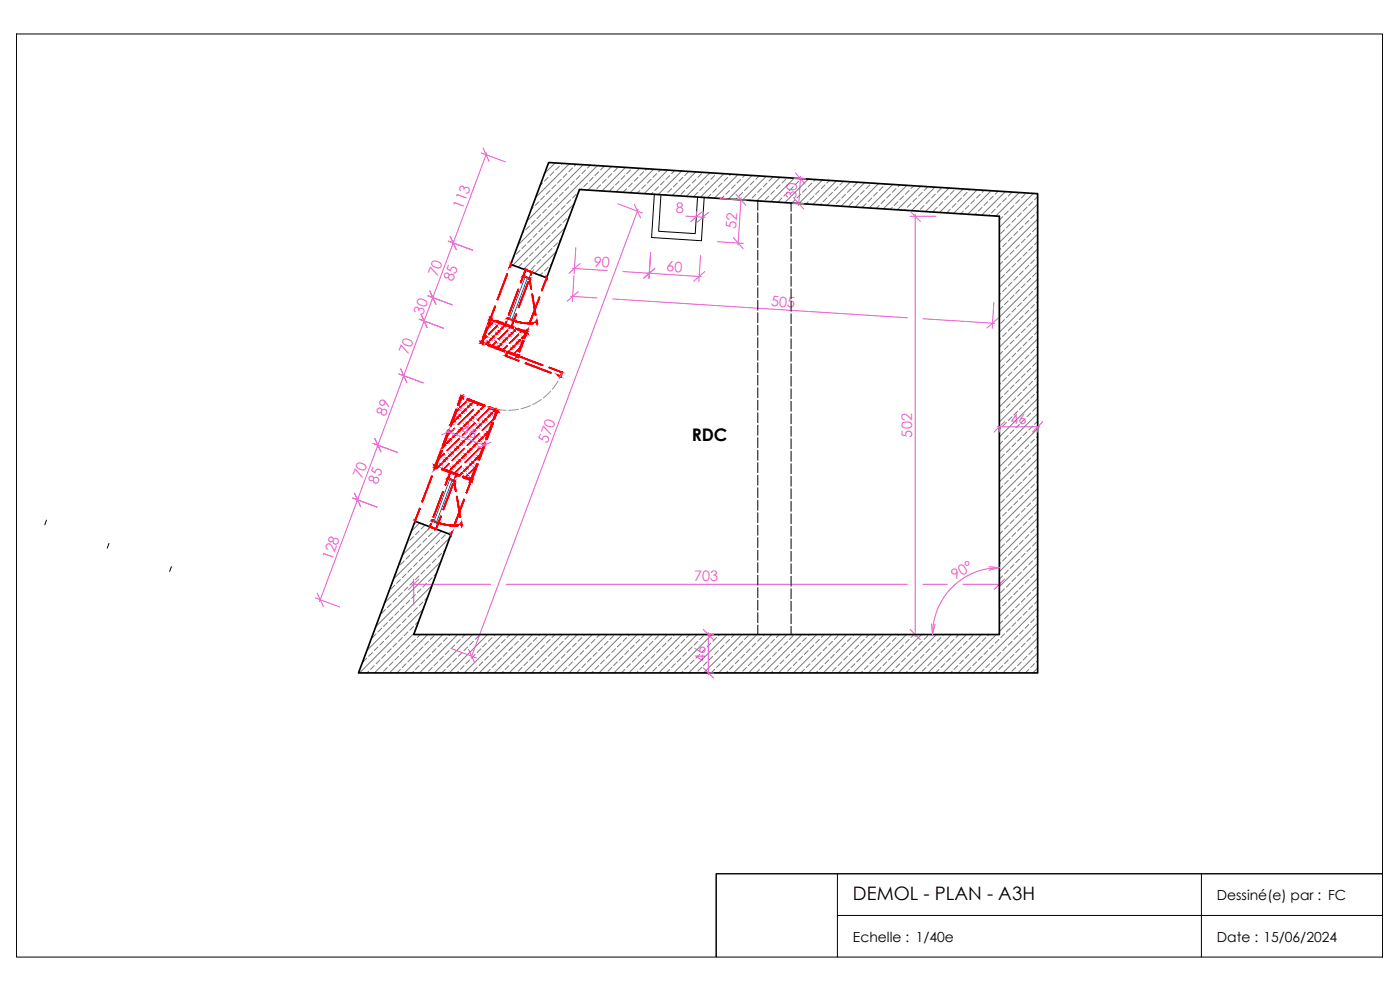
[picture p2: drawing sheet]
<svg xmlns="http://www.w3.org/2000/svg" width="420mm" height="297mm" viewBox="0 0 420 297" stroke-linecap="round" stroke-linejoin="round" font-family="sans-serif">
<defs><g id="words">
<text font-size="5.6" x="256" y="270">DEMOL - PLAN - A3H</text>
<text font-size="5.2" x="207.6" y="132.3">RDC</text>
<g font-size="4.4" fill="#e651d2">
<text x="239" y="59.7" transform="rotate(-86 239 59.7)">30</text>
<text x="138.8" y="62.9" transform="rotate(-70 138.8 62.9)">113</text>
<text x="202.8" y="64">8</text>
<text x="220.9" y="68.8" transform="rotate(-86 220.9 68.8)">52</text>
<text x="131.3" y="83.1" transform="rotate(-70 131.3 83.1)">70</text>
<text x="178.1" y="80" transform="rotate(4 178.1 80)">90</text>
<text x="199.9" y="81.4" transform="rotate(4 199.9 81.4)">60</text>
<text x="135.9" y="84.7" transform="rotate(-69 135.9 84.7)">85</text>
<text x="126.9" y="94.8" transform="rotate(-70 126.9 94.8)">30</text>
<text x="231.3" y="91.9" transform="rotate(4 231.3 91.9)">505</text>
<text x="122.5" y="106.5" transform="rotate(-70 122.5 106.5)">70</text>
<text x="115.7" y="125" transform="rotate(-70 115.7 125)">89</text>
<text x="138" y="129.9" transform="rotate(20 138 129.9)">46</text>
<text x="273.8" y="131.3" transform="rotate(-90 273.8 131.3)">502</text>
<text x="303.3" y="127.2">46</text>
<text x="164.3" y="133.2" transform="rotate(-70 164.3 133.2)">570</text>
<text x="108.7" y="143.8" transform="rotate(-70 108.7 143.8)">70</text>
<text x="113.2" y="145.4" transform="rotate(-70 113.2 145.4)">85</text>
<text x="99.6" y="168.3" transform="rotate(-70 99.6 168.3)">128</text>
<text x="286.6" y="173.9" transform="rotate(-30 286.6 173.9)">90°</text>
<text x="208.4" y="174.5">703</text>
<text x="211.7" y="198.5" transform="rotate(-90 211.7 198.5)">46</text>
</g>
<g font-size="4.2">
<text x="365.2" y="270">Dessiné(e) par : FC</text>
<text x="256" y="282.5">Echelle : 1/40e</text>
<text x="365.2" y="282.5">Date : 15/06/2024</text>
</g>
</g></defs>
<!-- layer: 01-MURS_hachures - EXITANT -->
<g fill="none" stroke="#7a7a7a" stroke-width=".3">
<path d="M162.8 54.9l-.7 .7M163.4 58.8l-1.1 1.2M164.5 53.2l-1.1 1.1M165.1 57.2l-1.1 1.1M166.2 51.5l-1.1 1.2M166.6 48.9l-3.2 3.2M166.8 55.5l-1.2 1.1M167.3 59.4l-1.1 1.1M167.9 49.9l-1.1 1.1M168.5 53.8l-1.2 1.1M168.7 49l-.2 .3M169 57.7l-1.1 1.1"/>
<path d="M170.1 52.1l-1.1 1.1M170.7 56l-1.1 1.2M170.8 49.2l-10 10M171.2 60l-1.1 1.1M171.8 50.4l-1.1 1.1M172.4 54.3l-1.2 1.2M172.9 49.3l-.5 .6M172.9 58.3l-1.1 1.1M173.7 57.6l-.2 .1M174.1 52.7l-1.2 1.1M174.6 56.6l-.3 .3M175.1 49.4l-17 17"/>
<path d="M175.8 51l-1.2 1.1M176.3 54.9l-1.1 1.1M177.2 49.6l-.9 .8M178 53.2l-1.1 1.1M178.5 57.2h.1M179.3 49.7l-23.9 23.8M179.7 51.5l-1.2 1.2M180.2 55.5l-1.1 1.1M181.4 49.9l-1.2 1.1M181.9 53.8l-1.1 1.1M183.5 50l-7.1 7M183.6 52.1l-1.1 1.1"/>
<path d="M184.2 56l-1.2 1.2M185.3 50.4l-1.1 1.1M185.9 54.3l-1.2 1.2M187.5 52.7l-1.1 1.1M187.7 50.2l-7 7.1M188.1 56.6l-1.1 1.1M189.2 51l-1.1 1.1M189.8 54.9l-1.2 1.1M189.8 50.4h.1M191.5 53.2l-1.2 1.1M191.9 50.5l-7 7.1M192 57.2l-.8 .8"/>
<path d="M193.2 51.5l-1.2 1.2M193.7 55.5l-1.1 1.1M194.1 50.6l-.4 .4M195.4 53.8l-1.1 1.1M195.9 57.7l-.5 .5M196.2 50.8l-7.1 7M197.1 52.1l-1.2 1.1M197.6 56l-1.1 1.2M198.3 50.9l-.7 .6M199.3 54.3l-1.1 1.2M199.9 58.3l-.2 .2M200.4 51l-7.1 7.1"/>
<path d="M201 52.7l-1.1 1.1M201.6 56.6l-1.2 1.1M202.5 51.2l-.9 .9M203.2 54.9l-1.1 1.1M204.6 51.3l-7.1 7.1M204.9 53.2l-1.1 1.1M205.5 57.2l-1.1 1.1M206.6 51.5l-1.1 1.2M207.2 55.5l-1.2 1.1M208.8 51.6l-7 7M208.9 53.8l-1.2 1.1M209.4 57.7l-1.1 1.1"/>
<path d="M210.6 52.1l-1.2 1.1M211.1 56l-1.1 1.2M212.8 54.3l-1.1 1.2M213 51.9l-7 7M213.3 58.3l-1 1M214.5 52.7l-1.2 1.1M215 56.6l-1.1 1.1M215.2 52l-.2 .1M216.7 54.9l-1.1 1.1M217.3 52.1l-7.1 7.1M217.3 58.8l-.8 .8M218.4 53.2l-1.1 1.1"/>
<path d="M219 57.2l-1.2 1.1M219.4 52.3l-.4 .4M220.6 55.5l-1.1 1.1M221.2 59.4l-.4 .5M221.5 52.4l-7.1 7.1M222.3 53.8l-1.1 1.1M222.9 57.7l-1.1 1.1M223.6 52.5l-.7 .7M224.6 56l-1.2 1.2M225.1 60l-.1 .1M225.7 52.7l-7.1 7M226.3 54.3l-1.2 1.2"/>
<path d="M226.8 58.3l-1.1 1.1M227.8 52.8l-1 1M228.5 56.6l-1.1 1.1M229.9 52.9l-7 7.1M230.2 54.9l-1.1 1.1M230.7 58.8l-1.1 1.2M231.9 53.2l-1.2 1.1M232.4 57.2l-1.1 1.1M234.1 55.5l-1.1 1.1M234.2 53.2l-7.1 7.1M234.7 59.4l-1.1 1.1M235.8 53.8l-1.1 1.1"/>
<path d="M236.4 57.7l-1.2 1.1M238 56l-1.1 1.2M238.4 53.5l-7.1 7M238.6 60l-1 .9M239.7 54.3l-1.1 1.2M240.3 58.3l-1.1 1.1M240.5 53.6l-.2 .2M242 56.6l-1.2 1.1M242.6 53.7l-7.1 7.1M243.7 54.9l-1.2 1.1M244.2 58.8l-1.1 1.2M244.7 53.9l-.5 .4"/>
<path d="M245.9 57.2l-1.1 1.1M246.8 54l-7 7.1M247.6 55.5l-1.1 1.1M248.1 59.4l-1.1 1.1M248.9 54.1l-.8 .8M249.8 57.7l-1.1 1.1M251 54.3l-7 7M251.5 56l-1.1 1.2M252.1 60l-1.1 1.1M253.1 54.4l-1 1.1M253.8 58.3l-1.2 1.1M255.3 54.5l-7.1 7.1"/>
<path d="M255.4 56.6l-1.1 1.1M257.1 54.9l-1.1 1.1M257.7 58.8l-1.1 1.2M259.4 57.2l-1.2 1.1M259.5 54.8l-7.1 7.1M261.1 55.5l-1.2 1.1M261.6 59.4l-1.1 1.1M263.3 57.7l-1.1 1.1M263.7 55.1l-7.1 7M265 56l-1.1 1.2M265.5 60l-1.1 1.1M265.8 55.2l-.3 .3"/>
<path d="M267.2 58.3l-1.1 1.1M267.9 55.3l-7 7.1M268.9 56.6l-1.1 1.1M270 55.5l-.5 .5M271.2 58.8l-1.2 1.2M272.1 55.6l-7 7.1M272.8 57.2l-1.1 1.1M274.3 55.7l-.9 .9M275.1 59.4l-1.1 1.1M276.4 55.9l-7.1 7M276.8 57.7l-1.1 1.1M278.5 56l-1.2 1.2"/>
<path d="M279 60l-1.1 1.1M280.6 56.1l-7.1 7.1M280.7 58.3l-1.1 1.1M282.4 56.6l-1.1 1.1M284.6 58.8l-1.1 1.2M284.8 56.4l-7.1 7.1M286.3 57.2l-1.1 1.1M286.9 56.6h.1M288.6 59.4l-1.2 1.1M289 56.7l-7 7M290.2 57.7l-1.1 1.1M291.1 56.8l-.3 .4"/>
<path d="M292.5 60l-1.1 1.1M293.3 57l-7.1 7M294.2 58.3l-1.1 1.1M295.4 57.1l-.7 .6M297.5 57.2l-7.1 7.1M298.1 58.8l-1.1 1.2M299.6 57.4l-.9 .9M301.7 57.5l-7.1 7.1M302 59.4l-1.1 1.1M303.7 57.7l-1.1 1.1M305.9 57.8l-7.1 7M306 60l-1.2 1.1"/>
<path d="M307.6 58.3l-1.1 1.1M310.1 58l-10.2 10.3M311.4 59l-.9 1M154.4 76.8l-.3 .3M156.1 75.1l-1.1 1.1M156.7 79.1l-1.2 1.1M157.2 69.5l-.4 .5M157.8 73.4l-1.1 1.2M158.4 77.4l-1.2 1.1M158.9 67.8l-1.1 1.1M159.5 71.7l-1.1 1.2M160 62.2l-.6 .6"/>
<path d="M160 75.7l-1.1 1.1M160.6 66.1l-1.1 1.2M160.6 79.6l-1.1 1.1M161.1 70.1l-1.1 1.1M161.7 60.5l-1.1 1.2M161.7 74l-1.1 1.1M162.3 64.4l-1.2 1.2M162.3 77.9l-1.2 1.2M162.8 68.4l-1.1 1.1M163.4 72.3l-1.1 1.1M164 62.8l-1.2 1.1M164 76.2l-1.2 1.2"/>
<path d="M164.5 66.7l-1.1 1.1M165.1 70.6l-1.1 1.1M165.6 61.1l-1.1 1.1M165.6 74.6l-1.1 1.1M165.7 79l-.6 .6M166.2 65l-1.1 1.1M166.8 68.9l-1.2 1.2M167 75.5l-6.5 6.5M167.3 72.9l-1.1 1.1M167.9 63.3l-1.1 1.1M168.3 71.9l-.4 .4M168.5 67.3l-1.2 1.1"/>
<path d="M169.6 61.7l-1.1 1.1M169.7 68.3l-12.5 12.5M170.1 65.6l-1.1 1.1M171 64.7l-.3 .3M172.3 61.1l-18.4 18.5M242.5 60.5l-.6 .7M246.5 61.1l-.4 .4M250.4 61.7h-.1M256 60.5l-1.1 1.2M259.9 61.1l-1.1 1.1M263.9 61.7l-.9 .8M267.8 62.2l-.6 .6"/>
<path d="M269.5 60.5l-1.1 1.2M271.7 62.8l-.3 .3M273.4 61.1l-1.1 1.1M275.7 63.3h-.1M277.3 61.7l-1.1 1.1M281.3 62.2l-1.2 1.1M282.9 60.5l-1.1 1.2M285.2 62.8l-1.1 1.1M286.9 61.1l-1.1 1.1M289.1 63.3l-.8 .8M290.8 61.7l-1.1 1.1M293.1 63.9l-.6 .5"/>
<path d="M294.7 62.2l-1.1 1.1M296.4 60.5l-1.1 1.2M297 64.4l-.3 .3M298.7 62.8l-1.2 1.1M300.3 61.1l-1.1 1.1M300.3 74.6l-.4 .4M300.9 65l-1 1M300.9 78.5l-1 1M301.5 68.9l-1.2 1.2M302 72.9l-1.1 1.1M302.6 63.3l-1.1 1.1M302.6 76.8l-1.1 1.1"/>
<path d="M303.2 67.3l-1.2 1.1M303.7 71.2l-1.1 1.1M304.3 61.7l-1.1 1.1M304.3 75.1l-1.1 1.1M304.8 65.6l-1.1 1.1M304.8 79.1l-1.1 1.1M305.4 69.5l-1.1 1.1M306 73.4l-1.2 1.2M306.5 63.9l-1.1 1.1M306.5 77.4l-1.1 1.1M307.1 67.8l-1.1 1.1M307.6 71.7l-1.1 1.2"/>
<path d="M308.2 62.2l-1.1 1.1M308.2 75.7l-1.1 1.1M308.8 66.1l-1.2 1.2M308.8 79.6l-1.2 1.1M309.3 70.1l-1.1 1.1M309.9 60.5l-1.1 1.2M309.9 74l-1.1 1.1M310.5 64.4l-1.2 1.2M310.5 77.9l-1.2 1.2M311 68.4l-1.1 1.1M311.4 61.2l-11.5 11.5M311.4 65.7l-11.5 11.5"/>
<path d="M311.4 70.2l-11.5 11.5M311.4 74.7l-11.5 11.5M311.4 79.2l-11.5 11.5M311.4 63.5l-.4 .4M311.4 72.5l-.9 .9M311.4 77l-.4 .4M158.9 81.3l-.1 .1M162.8 81.8l-.7 .8M164.3 82.6l-.6 .6M164.5 80.2l-1.1 1.1M300.3 88l-.4 .4M300.9 92l-1 1"/>
<path d="M301.5 82.4l-1.2 1.1M301.5 95.9l-1.2 1.1M302 86.3l-1.1 1.2M302 99.8l-1.1 1.1M302.6 90.3l-1.1 1.1M303.2 80.7l-1.2 1.1M303.2 94.2l-1.2 1.1M303.7 84.7l-1.1 1.1M303.7 98.1l-1.1 1.1M304.3 88.6l-1.1 1.1M304.8 92.5l-1.1 1.1M305.4 83l-1.1 1.1"/>
<path d="M305.4 96.4l-1.1 1.2M306 86.9l-1.2 1.1M306.5 90.8l-1.1 1.2M307.1 81.3l-1.1 1.1M307.1 94.8l-1.1 1.1M307.6 85.2l-1.1 1.1M307.6 98.7l-1.1 1.1M308.2 89.1l-1.1 1.2M308.8 93.1l-1.2 1.1M309.3 83.5l-1.1 1.2M309.3 97l-1.1 1.1M309.9 87.5l-1.1 1.1"/>
<path d="M310.5 91.4l-1.2 1.1M311 81.8l-1.1 1.2M311 95.3l-1.1 1.1M311.4 83.7l-11.5 11.5M311.4 88.2l-11.5 11.5M311.4 92.7l-11.5 11.5M311.4 97.2l-11.5 11.5M311.4 85.9l-.9 1M311.4 90.4l-.4 .4M311.4 99.4l-.9 1M300.3 101.5l-.4 .4M300.3 115l-.4 .4"/>
<path d="M300.9 105.4l-1 1M300.9 118.9l-1 1M301.5 109.4l-1.2 1.1M302 113.3l-1.1 1.1M302.6 103.7l-1.1 1.2M302.6 117.2l-1.1 1.1M303.2 107.7l-1.2 1.1M303.7 111.6l-1.1 1.1M304.3 102.1l-1.1 1.1M304.3 115.5l-1.1 1.1M304.8 106l-1.1 1.1M304.8 119.5l-1.1 1.1"/>
<path d="M305.4 109.9l-1.1 1.1M306 100.4l-1.2 1.1M306 113.8l-1.2 1.2M306.5 104.3l-1.1 1.1M306.5 117.8l-1.1 1.1M307.1 108.2l-1.1 1.2M307.6 112.2l-1.1 1.1M308.2 102.6l-1.1 1.1M308.2 116.1l-1.1 1.1M308.8 106.5l-1.2 1.2M309.3 110.5l-1.1 1.1M309.9 100.9l-1.1 1.2"/>
<path d="M309.9 114.4l-1.1 1.1M310.5 104.9l-1.2 1.1M310.5 118.3l-1.2 1.2M311 108.8l-1.1 1.1M311.4 101.7l-11.5 11.4M311.4 106.1l-11.5 11.5M311.4 110.6l-11.5 11.5M311.4 115.1l-11.5 11.5M311.4 119.6l-11.5 11.5M311.4 103.9l-.4 .4M311.4 112.9l-.9 .9M311.4 117.4l-.4 .4"/>
<path d="M300.3 128.4l-.4 .5M300.9 132.4l-1 1M301.5 122.8l-1.2 1.1M301.5 136.3l-1.2 1.1M302 126.8l-1.1 1.1M302.6 130.7l-1.1 1.1M303.2 121.1l-1.2 1.2M303.2 134.6l-1.2 1.1M303.7 125.1l-1.1 1.1M303.7 138.5l-1.1 1.2M304.3 129l-1.1 1.1M304.8 132.9l-1.1 1.1"/>
<path d="M305.4 123.4l-1.1 1.1M305.4 136.9l-1.1 1.1M306 127.3l-1.2 1.1M306.5 131.2l-1.1 1.2M307.1 121.7l-1.1 1.1M307.1 135.2l-1.1 1.1M307.6 125.6l-1.1 1.2M307.6 139.1l-1.1 1.1M308.2 129.6l-1.1 1.1M308.8 120l-1.2 1.1M308.8 133.5l-1.2 1.1M309.3 123.9l-1.1 1.2"/>
<path d="M309.3 137.4l-1.1 1.1M309.9 127.9l-1.1 1.1M310.5 131.8l-1.2 1.1M311 122.3l-1.1 1.1M311 135.7l-1.1 1.2M311.4 124.1l-11.5 11.5M311.4 128.6l-11.5 11.5M311.4 133.1l-11.5 11.5M311.4 137.6l-11.5 11.5M311.4 126.4l-.9 .9M311.4 130.8l-.4 .4M311.4 139.8l-.9 1"/>
<path d="M125.8 159.3l-1.1 1.1M125.9 156.9l-2.5 2.5M127.5 157.6l-1.1 1.1M129.2 158.1l-8.4 8.5M129.7 159.9l-1.1 1.1M130.8 158.7l-.5 .6M132.5 159.3l-14.4 14.4M300.3 141.9l-.4 .4M300.3 155.4l-.4 .4M300.9 145.8l-1 1M300.9 159.3l-1 1M301.5 149.8l-1.2 1.1"/>
<path d="M302 140.2l-1.1 1.1M302 153.7l-1.1 1.1M302.6 144.2l-1.1 1.1M302.6 157.6l-1.1 1.1M303.2 148.1l-1.2 1.1M303.7 152l-1.1 1.1M304.3 142.5l-1.1 1.1M304.3 155.9l-1.1 1.1M304.8 146.4l-1.1 1.1M304.8 159.9l-1.1 1.1M305.4 150.3l-1.1 1.1M306 140.8l-1.2 1.1"/>
<path d="M306 154.3l-1.2 1.1M306.5 144.7l-1.1 1.1M306.5 158.2l-1.1 1.1M307.1 148.6l-1.1 1.2M307.6 152.6l-1.1 1.1M308.2 143l-1.1 1.2M308.2 156.5l-1.1 1.1M308.8 147l-1.2 1.1M309.3 150.9l-1.1 1.1M309.9 141.3l-1.1 1.2M309.9 154.8l-1.1 1.1M310.5 145.3l-1.2 1.1"/>
<path d="M310.5 158.7l-1.2 1.2M311 149.2l-1.1 1.1M311.4 142.1l-11.5 11.5M311.4 146.6l-11.5 11.4M311.4 151l-11.5 11.5M311.4 155.5l-11.5 11.5M311.4 144.3l-.4 .4M311.4 153.3l-.9 1M311.4 157.8l-.4 .4M116.8 177.3h.1M118.5 175.6l-1.1 1.1M119 179.5l-1.1 1.1"/>
<path d="M119.6 170l-.2 .2M120.2 173.9l-1.2 1.1M120.7 177.8l-1.1 1.2M121.3 168.3l-1.1 1.1M121.9 172.2l-1.2 1.1M122.4 162.7l-.3 .3M122.4 176.1l-1.1 1.2M123 166.6l-1.1 1.1M123.5 170.5l-1.1 1.2M124.1 161l-1.1 1.1M124.1 174.4l-1.1 1.2M124.7 164.9l-1.2 1.1"/>
<path d="M124.7 178.4l-1.2 1.1M125.2 168.8l-1.1 1.2M125.8 172.8l-1.1 1.1M126.4 163.2l-1.2 1.2M126.4 176.7l-1.2 1.1M126.9 167.2l-1.1 1.1M127.5 171.1l-1.1 1.1M128 161.6l-1.1 1.1M128 175l-1.1 1.1M128.3 179.2l-.8 .9M128.6 165.5l-1.1 1.1M129.2 169.4l-1.2 1.1"/>
<path d="M129.7 175.6l-19.6 19.6M129.7 173.3l-1.1 1.1M130.3 163.8l-1.1 1.1M130.8 167.7l-1.1 1.1M131 172.1l-.7 .7M132 162.1l-1.2 1.1M132.3 168.5l-19.5 19.5M132.5 166l-1.1 1.2M133.7 160.4l-1.2 1.2M133.7 164.9l-.6 .6M135 161.3l-19.6 19.6M300.3 168.8l-.4 .5"/>
<path d="M300.9 172.8l-1 1M301.5 163.2l-1.2 1.2M301.5 176.7l-1.2 1.1M302 167.2l-1.1 1.1M302.6 171.1l-1.1 1.1M303.2 161.6l-1.2 1.1M303.2 175l-1.2 1.1M303.7 165.5l-1.1 1.1M303.7 179l-1.1 1.1M304.3 169.4l-1.1 1.1M304.8 173.3l-1.1 1.1M305.4 163.8l-1.1 1.1"/>
<path d="M305.4 177.3l-1.1 1.1M306 167.7l-1.2 1.1M306.5 171.7l-1.1 1.1M307.1 162.1l-1.1 1.1M307.1 175.6l-1.1 1.1M307.6 166l-1.1 1.2M307.6 179.5l-1.1 1.1M308.2 170l-1.1 1.1M308.8 160.4l-1.2 1.2M308.8 173.9l-1.2 1.1M309.3 164.4l-1.1 1.1M309.3 177.8l-1.1 1.2"/>
<path d="M309.9 168.3l-1.1 1.1M310.5 172.2l-1.2 1.1M311 162.7l-1.1 1.1M311 176.1l-1.1 1.2M311.4 160l-11.5 11.5M311.4 164.5l-11.5 11.5M311.4 169l-11.5 11.5M311.4 173.5l-11.5 11.5M311.4 178l-11.5 11.5M311.4 166.8l-.9 .9M311.4 171.3l-.4 .4M110.1 197.5l-1.1 1.1"/>
<path d="M111.8 195.8l-1.2 1.1M112.3 199.7l-1.1 1.1M112.9 190.2l-1.1 1.1M113.4 194.1l-1.1 1.1M114 198l-1.1 1.2M114.6 188.5l-1.2 1.1M115.1 192.4l-1.1 1.1M115.7 182.9l-1.1 1.1M115.7 196.4l-1.1 1.1M116.3 186.8l-1.2 1.1M116.8 190.7l-1.1 1.1M117.4 181.2l-1.1 1.1"/>
<path d="M117.4 194.7l-1.1 1.1M117.9 185.1l-1.1 1.1M117.9 198.6l-1.1 1.1M118.5 189.1l-1.1 1.1M119 193l-1.1 1.1M119.6 183.4l-1.1 1.2M119.6 196.9l-1.1 1.1M120.2 187.4l-1.2 1.1M120.7 191.3l-1.1 1.1M121.3 181.8l-1.1 1.1M121.3 195.2l-1.1 1.2M121.9 185.7l-1.2 1.1"/>
<path d="M121.9 199.2l-1.2 1.1M122.4 189.6l-1.1 1.1M123 180.1l-1.1 1.1M123 193.5l-1.1 1.2M123.5 184l-1.1 1.1M123.5 197.5l-1.1 1.1M124.1 187.9l-1.1 1.2M124.3 190l-11.9 11.9M124.7 191.8l-1.2 1.2M125.2 182.3l-1.1 1.1M125.2 195.8l-1.1 1.1M125.7 186.4l-1 1"/>
<path d="M125.8 199.7l-1.1 1.1M126.1 190.4l-.9 .9M126.9 180.6l-1.1 1.2M126.9 194.1l-1.1 1.1M127 182.8l-19.1 19.1M127.5 198l-1.1 1.2M128.4 190.4l-11.5 11.5M128.6 192.4l-1.1 1.1M129.2 196.4l-1.2 1.1M130.3 190.7l-1.1 1.1M130.8 194.7l-1.1 1.1M131.4 198.6l-1.1 1.1"/>
<path d="M132.5 193l-1.1 1.1M132.9 190.4l-11.5 11.5M133.1 196.9l-1.1 1.1M134.2 191.3l-1.1 1.1M134.8 195.2l-1.1 1.2M135.1 190.4l-.3 .3M135.3 199.2l-1.1 1.1M136.4 193.5l-1.1 1.2M137 197.5l-1.1 1.1M137.4 190.4l-11.5 11.5M138.1 191.8l-1.1 1.2M138.7 195.8l-1.1 1.1"/>
<path d="M139.3 199.7l-1.2 1.1M139.6 190.4l-.9 .9M140.4 194.1l-1.1 1.1M141 198l-1.2 1.2M141.8 190.4l-11.4 11.5M142.1 192.4l-1.1 1.1M142.6 196.4l-1.1 1.1M143.7 190.7l-1.1 1.1M144.3 194.7l-1.1 1.1M144.9 198.6l-1.2 1.1M146 193l-1.1 1.1M146.3 190.4l-11.5 11.5"/>
<path d="M146.6 196.9l-1.2 1.1M147.7 191.3l-1.1 1.1M148.2 195.2l-1.1 1.2M148.6 190.4l-.4 .3M148.8 199.2l-1.1 1.1M149.9 193.5l-1.1 1.2M150.5 197.5l-1.1 1.1M150.8 190.4l-11.5 11.5M151.6 191.8l-1.1 1.2M152.2 195.8l-1.1 1.1M152.7 199.7l-1.1 1.1M153.1 190.4l-.9 .9"/>
<path d="M153.8 194.1l-1.1 1.1M154.4 198l-1.1 1.2M155.3 190.4l-11.5 11.5M155.5 192.4l-1.1 1.1M156.1 196.4l-1.1 1.1M157.2 190.7l-1.1 1.1M157.8 194.7l-1.1 1.1M158.4 198.6l-1.2 1.1M159.5 193l-1.1 1.1M159.8 190.4l-11.5 11.5M160 196.9l-1.1 1.1M161.1 191.3l-1.1 1.1"/>
<path d="M161.7 195.2l-1.1 1.2M162.1 190.4l-.4 .3M162.3 199.2l-1.2 1.1M163.4 193.5l-1.1 1.2M164 197.5l-1.2 1.1M164.3 190.4l-11.5 11.5M165.1 191.8l-1.1 1.2M165.6 195.8l-1.1 1.1M166.2 199.7l-1.1 1.1M166.5 190.4l-.9 .9M167.3 194.1l-1.1 1.1M167.9 198l-1.1 1.2"/>
<path d="M168.8 190.4l-11.5 11.5M169 192.4l-1.1 1.1M169.6 196.4l-1.1 1.1M170.7 190.7l-1.1 1.1M171.2 194.7l-1.1 1.1M171.8 198.6l-1.1 1.1M172.9 193l-1.1 1.1M173.3 190.4l-11.5 11.5M173.5 196.9l-1.1 1.1M174.6 191.3l-1.1 1.1M175.2 195.2l-1.1 1.2M175.5 190.4l-.3 .3"/>
<path d="M175.8 199.2l-1.2 1.1M176.9 193.5l-1.1 1.2M177.4 197.5l-1.1 1.1M177.8 190.4l-11.5 11.5M178.5 191.8l-1.1 1.2M179.1 195.8l-1.1 1.1M179.7 199.7l-1.2 1.1M180 190.4l-.9 .9M180.8 194.1l-1.1 1.1M181.4 198l-1.2 1.2M182.3 190.4l-11.5 11.5M182.5 192.4l-1.1 1.1"/>
<path d="M183 196.4l-1.1 1.1M184.2 190.7l-1.2 1.1M184.7 194.7l-1.1 1.1M185.3 198.6l-1.1 1.1M186.4 193l-1.1 1.1M186.7 190.4l-11.5 11.5M187 196.9l-1.1 1.1M188.1 191.3l-1.1 1.1M188.6 195.2l-1.1 1.2M189 190.4l-.4 .3M189.2 199.2l-1.1 1.1M190.3 193.5l-1.1 1.2"/>
<path d="M190.9 197.5l-1.1 1.1M191.2 190.4l-11.5 11.5M192 191.8l-1.1 1.2M192.6 195.8l-1.1 1.1M193.2 199.7l-1.2 1.1M193.5 190.4l-.9 .9M194.3 194.1l-1.1 1.1M194.8 198l-1.1 1.2M195.7 190.4l-11.5 11.5M195.9 192.4l-1.1 1.1M196.5 196.4l-1.1 1.1M197.6 190.7l-1.1 1.1"/>
<path d="M198.2 194.7l-1.1 1.1M198.8 198.6l-1.2 1.1M199.9 193l-1.1 1.1M200.2 190.4l-11.5 11.5M200.4 196.9l-1.1 1.1M201.6 191.3l-1.2 1.1M202.1 195.2l-1.1 1.2M202.5 190.4l-.4 .3M202.7 199.2l-1.1 1.1M203.8 193.5l-1.1 1.2M204.4 197.5l-1.2 1.1M204.7 190.4l-11.5 11.5"/>
<path d="M205.5 191.8l-1.1 1.2M206 195.8l-1.1 1.1M206.6 199.7l-1.1 1.1M207 190.4l-1 .9M207.7 194.1l-1.1 1.1M208.3 198l-1.1 1.2M209.2 190.4l-11.5 11.5M209.4 192.4l-1.1 1.1M210 196.4l-1.1 1.1M211.1 190.7l-1.1 1.1M211.7 194.7l-1.1 1.1M212.2 198.6l-1.1 1.1"/>
<path d="M213.3 193l-1.1 1.1M213.7 190.4l-11.5 11.5M213.9 196.9l-1.1 1.1M215 191.3l-1.1 1.1M215.6 195.2l-1.1 1.2M215.9 190.4l-.3 .3M216.2 199.2l-1.2 1.1M217.3 193.5l-1.1 1.2M217.8 197.5l-1.1 1.1M218.2 190.4l-11.5 11.5M219 191.8l-1.2 1.2M219.5 195.8l-1.1 1.1"/>
<path d="M220.1 199.7l-1.1 1.1M220.4 190.4l-.9 .9M221.2 194.1l-1.1 1.1M221.8 198l-1.2 1.2M222.7 190.4l-11.5 11.5M222.9 192.4l-1.1 1.1M223.4 196.4l-1.1 1.1M224.6 190.7l-1.2 1.1M225.1 194.7l-1.1 1.1M225.7 198.6l-1.1 1.1M226.8 193l-1.1 1.1M227.2 190.4l-11.5 11.5"/>
<path d="M227.4 196.9l-1.1 1.1M228.5 191.3l-1.1 1.1M229.1 195.2l-1.1 1.2M229.4 190.4l-.3 .3M229.6 199.2l-1.1 1.1M230.7 193.5l-1.1 1.2M231.3 197.5l-1.1 1.1M231.7 190.4l-11.6 11.5M232.4 191.8l-1.1 1.2M233 195.8l-1.1 1.1M233.6 199.7l-1.2 1.1M233.9 190.4l-.9 .9"/>
<path d="M234.7 194.1l-1.1 1.1M235.2 198l-1.1 1.2M236.1 190.4l-11.5 11.5M236.4 192.4l-1.2 1.1M236.9 196.4l-1.1 1.1M238 190.7l-1.1 1.1M238.6 194.7l-1.1 1.1M239.2 198.6l-1.2 1.1M240.3 193l-1.1 1.1M240.6 190.4l-11.5 11.5M240.8 196.9l-1.1 1.1M242 191.3l-1.2 1.1"/>
<path d="M242.5 195.2l-1.1 1.2M242.9 190.4l-.4 .3M243.1 199.2l-1.1 1.1M244.2 193.5l-1.1 1.2M244.8 197.5l-1.1 1.1M245.1 190.4l-11.5 11.5M245.9 191.8l-1.1 1.2M246.5 195.8l-1.2 1.1M247 199.7l-1.1 1.1M247.4 190.4l-.9 .9M248.1 194.1l-1.1 1.1M248.7 198l-1.1 1.2"/>
<path d="M249.6 190.4l-11.5 11.5M249.8 192.4l-1.1 1.1M250.4 196.4l-1.1 1.1M251.5 190.7l-1.1 1.1M252.1 194.7l-1.1 1.1M252.6 198.6l-1.1 1.1M253.8 193l-1.2 1.1M254.1 190.4l-11.5 11.5M254.3 196.9l-1.1 1.1M255.4 191.3l-1.1 1.1M256 195.2l-1.1 1.2M256.4 190.4l-.4 .3"/>
<path d="M256.6 199.2l-1.2 1.1M257.7 193.5l-1.1 1.2M258.2 197.5l-1.1 1.1M258.6 190.4l-11.5 11.5M259.4 191.8l-1.2 1.2M259.9 195.8l-1.1 1.1M260.5 199.7l-1.1 1.1M260.8 190.4l-.9 .9M261.6 194.1l-1.1 1.1M262.2 198l-1.1 1.2M263.1 190.4l-11.5 11.5M263.3 192.4l-1.1 1.1"/>
<path d="M263.9 196.4l-1.2 1.1M265 190.7l-1.1 1.1M265.5 194.7l-1.1 1.1M266.1 198.6l-1.1 1.1M267.2 193l-1.1 1.1M267.6 190.4l-11.5 11.5M267.8 196.9l-1.1 1.1M268.9 191.3l-1.1 1.1M269.5 195.2l-1.1 1.2M269.8 190.4l-.3 .3M270 199.2l-1.1 1.1M271.2 193.5l-1.2 1.2"/>
<path d="M271.7 197.5l-1.1 1.1M272.1 190.4l-11.5 11.5M272.8 191.8l-1.1 1.2M273.4 195.8l-1.1 1.1M274 199.7l-1.2 1.1M274.3 190.4l-.9 .9M275.1 194.1l-1.1 1.1M275.7 198l-1.2 1.2M276.5 190.4l-11.4 11.5M276.8 192.4l-1.1 1.1M277.3 196.4l-1.1 1.1M278.5 190.7l-1.2 1.1"/>
<path d="M279 194.7l-1.1 1.1M279.6 198.6l-1.1 1.1M280.7 193l-1.1 1.1M281 190.4l-11.5 11.5M281.3 196.9l-1.2 1.1M282.4 191.3l-1.1 1.1M282.9 195.2l-1.1 1.2M283.3 190.4l-.4 .3M283.5 199.2l-1.1 1.1M284.6 193.5l-1.1 1.2M285.2 197.5l-1.1 1.1M285.5 190.4l-11.5 11.5"/>
<path d="M286.3 191.8l-1.1 1.2M286.9 195.8l-1.1 1.1M287.4 199.7l-1.1 1.1M287.8 190.4l-.9 .9M288.6 194.1l-1.2 1.1M289.1 198l-1.1 1.2M290 190.4l-11.5 11.5M290.2 192.4l-1.1 1.1M290.8 196.4l-1.1 1.1M291.9 190.7l-1.1 1.1M292.5 194.7l-1.1 1.1M293.1 198.6l-1.2 1.1"/>
<path d="M294.2 193l-1.1 1.1M294.5 190.4l-11.5 11.5M294.7 196.9l-1.1 1.1M295.9 191.3l-1.2 1.1M296.4 195.2l-1.1 1.2M296.8 190.4l-.4 .3M297 199.2l-1.1 1.1M298.1 193.5l-1.1 1.2M298.7 197.5l-1.2 1.1M299 190.4l-11.5 11.5M299.8 191.8l-1.1 1.2M300.3 182.3l-.4 .4"/>
<path d="M300.3 195.8l-1.1 1.1M300.9 186.2l-1 1M300.9 199.7l-1.1 1.1M301.5 190.2l-1.2 1.1M302 180.6l-1.1 1.2M302 194.1l-1.1 1.1M302.6 184.6l-1.1 1.1M302.6 198l-1.1 1.2M303.2 188.5l-1.2 1.1M303.7 192.4l-1.1 1.1M304.3 182.9l-1.1 1.1M304.3 196.4l-1.1 1.1"/>
<path d="M304.8 186.8l-1.1 1.1M305.4 190.7l-1.1 1.1M306 181.2l-1.2 1.1M306 194.7l-1.2 1.1M306.5 185.1l-1.1 1.1M306.5 198.6l-1.1 1.1M307.1 189.1l-1.1 1.1M307.6 193l-1.1 1.1M308.2 183.4l-1.1 1.2M308.2 196.9l-1.1 1.1M308.8 187.4l-1.2 1.1M309.3 191.3l-1.1 1.1"/>
<path d="M309.9 181.8l-1.1 1.1M309.9 195.2l-1.1 1.2M310.5 185.7l-1.2 1.1M310.5 199.2l-1.2 1.1M311 189.6l-1.1 1.1M311.4 182.5l-19.4 19.4M311.4 187l-14.9 14.9M311.4 191.4l-10.4 10.5M311.4 195.9l-5.9 6M311.4 180.2l-.9 1M311.4 184.7l-.4 .4M311.4 193.7l-.9 1"/>
<path d="M311.4 198.2l-.4 .4M110.6 201.4l-.5 .5M116.3 200.3l-1.2 1.1M120.2 200.8l-1.1 1.1M124.1 201.4l-.5 .5M129.7 200.3l-1.1 1.1M133.7 200.8l-1.1 1.1M137.6 201.4l-.5 .5M143.2 200.3l-1.1 1.1M147.1 200.8l-1 1.1M151.1 201.4l-.6 .5M156.7 200.3l-1.2 1.1"/>
<path d="M160.6 200.8l-1.1 1.1M164.5 201.4l-.5 .5M170.1 200.3l-1.1 1.1M174.1 200.8l-1.1 1.1M178 201.4l-.5 .5M183.6 200.3l-1.1 1.1M187.5 200.8l-1 1.1M191.5 201.4l-.5 .5M197.1 200.3l-1.2 1.1M201 200.8l-1.1 1.1M204.9 201.4l-.5 .5M210.6 200.3l-1.2 1.1"/>
<path d="M214.5 200.8l-1.1 1.1M218.4 201.4l-.5 .5M224 200.3l-1.1 1.1M228 200.8l-1.1 1.1M231.9 201.4l-.5 .5M237.5 200.3l-1.1 1.1M241.4 200.8l-1 1.1M245.3 201.4l-.5 .5M251 200.3l-1.2 1.1M254.9 200.8l-1.1 1.1M258.8 201.4l-.5 .5M264.4 200.3l-1.1 1.1"/>
<path d="M268.4 200.8l-1.1 1.1M272.3 201.4l-.5 .5M277.9 200.3l-1.1 1.1M281.8 200.8l-1 1.1M285.8 201.4l-.6 .5M291.4 200.3l-1.2 1.1M295.3 200.8l-1.1 1.1M299.2 201.4l-.5 .5M304.8 200.3l-1.1 1.1M308.8 200.8l-1.1 1.1M311.4 200.4l-1.4 1.5"/>
</g>
<path d="M164.7 48.8l146.7 9.3v143.8h-203.8l17-45.5 10.7 4-11.1 30h175.7v-125.5l-126-8-9.9 26.4-10.7-4z" fill="none" stroke="#000" stroke-width=".51"/>
<!-- layer: 81-COTATIONS -->
<g fill="none" stroke="#e651d2" stroke-width=".3">
<path d="M144.4 45.9l7.3 2.7M145 44.4l1.8 4M146.1 45.8l-32.9 88.3M216.1 59.6l7.8 .4M220.9 58.3l2.9 3.3M222.4 59.3l-.9 14.2M238.2 53.4l3.6 .3M238.3 59.4l2.9 3.3M238.7 51.9l3 3.3M240.2 53l-.5 8.7M134.5 72.3l7.4 2.8M135.1 70.9l1.8 4"/>
<path d="M172.8 74.3l-.5 7.8M174.1 79.1l-3.3 2.9M185.4 61.2l7.4 2.7M190.4 61.3l1.8 4.1M191.5 62.8l-50.2 134.7M195.3 75.7l-.5 7.8M205.9 64.8l3.1 .2M209.1 63.5l-.1 1.5 2.6 .2M210.2 76.7l-.5 7.8M210.6 63.6l-3.3 2.9M211.1 63.6l-.1 1.6M212.6 63.7l-3.3 2.9"/>
<path d="M215.3 72.5l7.8 .5M220.1 71.3l2.9 3.3M237.7 60.9l3.6 .3M273.1 64.9h7.8M273.1 63.3l3.1 3.2M274.7 64.3v126.7M125.8 95.8l7.3 2.7M126.4 94.3l1.8 4M128.4 88.7l7.3 2.8M129 87.3l1.8 4M171.2 88.9l8 .5M171.8 80.5l10.5 .7"/>
<path d="M172.3 82.7l-.5 7.8M173.5 87.5l-3.3 2.9M183.9 89.7l88.4 5.6M186.9 81.5l23.5 1.5M196.5 80.5l-3.3 3M211.5 81.5l-3.3 2.9M277 95.6l21.5 1.4M298.3 90.7l-.5 7.8M299.5 95.5l-3.3 2.9M119.7 112.2l7.3 2.7M120.3 110.7l1.8 4M111.9 133l7.4 2.7"/>
<path d="M112.5 131.5l1.8 4.1M113.6 133l-17.7 47.5M134 129.3l11.9 4.5M135.1 128.1l-.5 1.5M136.6 128.6l-4 1.9M145.9 132.1l-.6 1.5M147.3 132.7l-4 1.8M299.3 128.1h12.7M299.9 128.1v1.5M301.5 126.5l-3.1 3.1M311.4 128.1v1.5M313 126.5l-3.2 3.1"/>
<path d="M105.8 149.4l7.3 2.7M106.4 147.9l1.8 4.1M94.7 179.4l7.3 2.7M95.2 177.9l1.8 4.1M123.5 175.3h23.7M124.2 173.8v7.8M125.7 173.8l-3.1 3.1M151.9 175.3h120.4M277 175.3h7.3M289 175.3h11.5M296.8 170l3.1 .3-3.1 .8M299.9 170.3a20.1 20.1 0 0 0-20 20.1"/>
<path d="M299.9 173.8v7.8M301.5 173.8l-3.1 3.1M135.7 194.7l7.3 2.7M140.6 194.9l1.9 4M211 188.8l3.2 3.2M212.6 190.4h1.6M212.6 189.8v12.7M273.1 190.4h7.8M273.1 188.8l3.1 3.2M279.6 187.2l.3 3.2 .7-3.1M211 200.3l3.2 3.1M212.6 201.9h1.6"/>
</g>
<!-- layer: 02-MURS_hachures - DEMOL -->
<g fill="#f00" stroke="#f00" stroke-width=".3">
<path d="M148.3 96.3h.2z"/>
<path d="M144.7 102.1l1.4-1.2zM144.7 102.1l1.4-1.2z"/>
<path d="M146.6 100.2l2.6-2.4zM146.6 100.2l2.6-2.4z"/>
<path d="M149.8 97.1l.4-.2zM149.8 97.1l.4-.2z"/>
<path d="M147.5 103.8l1.5-1.3zM147.5 103.8l1.5-1.3z"/>
<path d="M149.6 101.8l2.8-2.7zM152.3 99l-2.7 2.8z"/>
<path d="M153 98.3l.4-.2zM153 98.3l.4-.2z"/>
<path d="M150.8 105l1.4-1.2zM150.8 105l1.4-1.2z"/>
<path d="M152.9 103l2.8-2.7zM152.9 103l2.7-2.8z"/>
<path d="M156.3 99.5l.4-.2zM156.3 99.5l.4-.2z"/>
<path d="M136.7 123.6l1-.8zM136.7 123.6l1-.8z"/>
<path d="M138.1 122.3l1.8-1.7zM139.8 120.5l-1.7 1.8z"/>
<path d="M140.3 120.1l.2-.2zM140.4 119.9l-.1 .2z"/>
<path d="M154.1 106.3l.6-.5zM154.6 105.7l-.5 .6z"/>
<path d="M154.8 105.5l1.2-1zM154.8 105.5l1.2-1z"/>
<path d="M156.2 104.2l.2-.1zM156.2 104.2l.2-.1z"/>
<path d="M134.1 130.7l2.3-2.1zM134.1 130.7l2.2-2.2z"/>
<path d="M137.5 127.3l4.6-4.4zM137.5 127.3l4.6-4.4z"/>
<path d="M143.2 121.6l.6-.4zM143.2 121.6l.6-.4z"/>
<path d="M131.4 137.9l1.9-1.7zM131.4 137.9l1.9-1.7z"/>
<path d="M134.2 135.1l3.7-3.5zM134.2 135.1l3.7-3.5z"/>
<path d="M138.8 130.5l3.7-3.5zM138.8 130.5l3.7-3.5z"/>
<path d="M143.4 126l3.7-3.6zM147 122.3l-3.6 3.7z"/>
<path d="M133 140.8l1.8-1.7zM133 140.8l1.8-1.7z"/>
<path d="M135.7 138.1l3.6-3.5zM135.7 138.1l3.6-3.6z"/>
<path d="M140.2 133.6l3.7-3.5zM140.2 133.6l3.7-3.5z"/>
<path d="M144.7 129.1l3.7-3.5zM144.7 129.1l3.7-3.5z"/>
<path d="M136.2 142l2.3-2.1zM136.2 142l2.3-2.1z"/>
<path d="M139.6 138.7l4.4-4.3zM139.6 138.7l4.4-4.3z"/>
<path d="M145.1 133.2l.6-.4zM145.6 132.7l-.5 .5z"/>
<path d="M139.5 143.3l.9-.8zM139.5 143.3l.9-.8z"/>
<path d="M140.7 142l1.7-1.5zM140.7 142l1.7-1.5z"/>
<path d="M142.8 140l.2-.1zM142.8 140l.2-.1z"/>
<path d="M146.5 98.1l.4-.2zM146.5 98.1l.4-.2z"/>
<path d="M146.9 97.7l.6-.5zM146.9 97.7l.6-.5z"/>
<path d="M145.9 103.2l.2-.1zM145.9 103.2l.2-.1z"/>
<path d="M146.1 103l.4-.2zM146.1 103l.4-.2z"/>
<path d="M147.1 102l.3-.2zM147.1 102l.3-.2z"/>
<path d="M147.5 101.6l.6-.4zM147.5 101.6l.6-.4z"/>
<path d="M148.8 100.3l.3-.2zM148.8 100.3l.3-.2z"/>
<path d="M149.2 99.9l.6-.4zM149.2 99.9l.6-.4z"/>
<path d="M150.4 98.7l.4-.2zM150.4 98.7l.4-.2z"/>
<path d="M150.8 98.2l.6-.4zM150.8 98.2l.6-.4z"/>
<path d="M149.3 104.3l.4-.2zM149.3 104.3l.4-.2z"/>
<path d="M149.7 103.9l.6-.5zM149.7 103.9l.6-.5z"/>
<path d="M151 102.6l.3-.2zM151 102.6l.3-.2z"/>
<path d="M151.4 102.2l.6-.5zM151.4 102.2l.6-.5z"/>
<path d="M152.7 100.9l.3-.2zM152.7 100.9l.3-.2z"/>
<path d="M153.1 100.5l.6-.5zM153.1 100.5l.6-.5z"/>
<path d="M154.4 99.2l.2-.1zM154.4 99.2l.2-.1z"/>
<path d="M154.6 99l.3-.2zM154.6 99l.3-.2z"/>
<path d="M138.1 120l.3-.1zM138.1 120l.3-.1z"/>
<path d="M138.4 119.7l.4-.2zM138.4 119.7l.4-.2z"/>
<path d="M152.5 105.6l.2-.1zM152.5 105.6l.2-.1z"/>
<path d="M153.3 104.8l.3-.2zM153.3 104.8l.3-.2z"/>
<path d="M153.7 104.4l.5-.4zM153.7 104.4l.5-.4z"/>
<path d="M154.9 103.1l.4-.2zM154.9 103.1l.4-.2z"/>
<path d="M155.3 102.7l.6-.4zM155.3 102.7l.6-.4z"/>
<path d="M156.6 101.4l.3-.1zM156.6 101.4l.3-.1z"/>
<path d="M157 101.1l.5-.4zM157.4 100.6l-.4 .5z"/>
<path d="M135.4 127.2l.3-.2zM135.4 127.2l.3-.2z"/>
<path d="M135.7 126.8l.6-.4zM135.7 126.8l.6-.4z"/>
<path d="M137 125.6l.3-.2zM137 125.6l.3-.2z"/>
<path d="M137.4 125.2l.6-.5zM137.4 125.2l.6-.5z"/>
<path d="M138.6 123.9l.4-.2zM138.6 123.9l.4-.2z"/>
<path d="M139.1 123.5l.5-.4zM139.1 123.5l.5-.4z"/>
<path d="M140.3 122.2l.4-.2zM140.3 122.2l.4-.2z"/>
<path d="M140.7 121.8l.6-.4zM140.7 121.8l.6-.4z"/>
<path d="M132.7 134.3l.3-.1zM132.7 134.3l.3-.1z"/>
<path d="M133 134l.5-.3zM133.5 133.6l-.5 .4z"/>
<path d="M134.2 132.9l.3-.2zM134.2 132.9l.3-.2z"/>
<path d="M134.6 132.5l.6-.5zM134.6 132.5l.6-.5z"/>
<path d="M135.9 131.2l.3-.2zM135.9 131.2l.3-.2z"/>
<path d="M136.3 130.8l.5-.4zM136.3 130.8l.5-.4z"/>
<path d="M137.5 129.5l.4-.2zM137.5 129.5l.4-.2z"/>
<path d="M137.9 129.1l.6-.4zM137.9 129.1l.6-.4z"/>
<path d="M139.2 127.8l.4-.2zM139.2 127.8l.4-.2z"/>
<path d="M139.6 127.4l.6-.4zM139.6 127.4l.6-.4z"/>
<path d="M140.9 126.1l.4-.1zM140.9 126.1l.4-.1z"/>
<path d="M141.3 125.7l.6-.4zM141.3 125.7l.6-.4z"/>
<path d="M142.6 124.5l.3-.2zM142.6 124.5l.3-.2z"/>
<path d="M143 124.1l.6-.5zM143 124.1l.6-.5z"/>
<path d="M144.3 122.8l.3-.2zM144.5 122.5l-.2 .3z"/>
<path d="M144.7 122.4l.6-.4zM144.7 122.4l.6-.4z"/>
<path d="M131.4 140.2l.3-.2zM131.4 140.2l.3-.2z"/>
<path d="M131.8 139.8l.6-.5zM131.8 139.8l.6-.5z"/>
<path d="M133 138.5l.4-.2zM133 138.5l.4-.2z"/>
<path d="M133.4 138.1l.6-.5zM133.4 138.1l.6-.5z"/>
<path d="M134.7 136.8l.4-.2zM134.7 136.8l.4-.2z"/>
<path d="M135.1 136.4l.6-.4zM135.1 136.4l.6-.4z"/>
<path d="M136.4 135.1l.3-.2zM136.4 135.1l.3-.2z"/>
<path d="M136.8 134.7l.6-.4zM136.8 134.7l.6-.4z"/>
<path d="M138.1 133.4l.3-.1zM138.1 133.4l.3-.1z"/>
<path d="M138.5 133l.6-.4zM138.5 133l.6-.4z"/>
<path d="M139.8 131.8l.3-.2zM139.8 131.8l.3-.2z"/>
<path d="M140.2 131.4l.6-.5zM140.2 131.4l.5-.6z"/>
<path d="M141.5 130.1l.3-.2zM141.5 130.1l.3-.2z"/>
<path d="M141.9 129.7l.6-.5zM141.9 129.7l.6-.5z"/>
<path d="M143.2 128.4l.3-.2zM143.2 128.4l.3-.2z"/>
<path d="M143.6 128l.6-.5zM143.6 128l.6-.5z"/>
<path d="M144.8 126.7l.4-.2zM144.8 126.7l.4-.2z"/>
<path d="M145.2 126.3l.6-.4zM145.2 126.3l.6-.4z"/>
<path d="M146.5 125l.4-.2zM146.5 125l.4-.2z"/>
<path d="M146.9 124.6l.6-.4zM146.9 124.6l.6-.4z"/>
<path d="M148.2 123.3h.2zM148.2 123.3h.2z"/>
<path d="M148.3 123.2l.3-.1zM148.3 123.2l.3-.1z"/>
<path d="M135.3 140.7l.3-.2zM135.3 140.7l.3-.2z"/>
<path d="M135.7 140.3l.6-.4zM135.7 140.3l.6-.4z"/>
<path d="M137 139.1l.3-.2zM137 139.1l.3-.2z"/>
<path d="M137.4 138.7l.6-.5zM137.4 138.7l.6-.5z"/>
<path d="M138.6 137.4l.4-.2zM138.6 137.4l.4-.2z"/>
<path d="M139.1 137l.5-.5zM139.1 137l.5-.5z"/>
<path d="M140.3 135.7l.4-.2zM140.3 135.7l.4-.2z"/>
<path d="M140.7 135.3l.6-.5zM140.7 135.3l.6-.5z"/>
<path d="M142 134l.4-.2zM142 134l.4-.2z"/>
<path d="M142.4 133.6l.6-.4zM142.4 133.6l.6-.4z"/>
<path d="M143.7 132.3l.3-.2zM143.7 132.3l.3-.2z"/>
<path d="M144.1 131.9l.6-.4zM144.1 131.9l.6-.4z"/>
<path d="M145.4 130.6l.3-.2zM145.4 130.6l.3-.2z"/>
<path d="M145.8 130.2l.6-.4zM145.8 130.2l.6-.4z"/>
<path d="M137.9 142.7l.2-.1zM137.9 142.7l.2-.1z"/>
<path d="M138.1 142.4l.5-.3zM138.1 142.4l.5-.3z"/>
<path d="M139.2 141.3l.4-.2zM139.2 141.3l.4-.2z"/>
<path d="M139.6 140.9l.6-.4zM139.6 140.9l.6-.4z"/>
<path d="M140.9 139.6l.4-.2zM140.9 139.6l.4-.2z"/>
<path d="M141.3 139.2l.6-.4zM141.3 139.2l.6-.4z"/>
<path d="M142.6 137.9l.3-.2zM142.6 137.9l.3-.2z"/>
<path d="M143 137.5l.6-.4zM143 137.5l.6-.4z"/>
</g>
<g fill="none" stroke="#f00" stroke-width=".3">
<path d="M146.5 98.1l.1 .1M146.5 98.1l.4-.2zM146.9 97.7l.6-.5zM147.6 97h.1M148.2 96.4l.1 .1M148.2 96.4h.1M148.4 96.2v.2zM148.4 96.2l.1 .1M148.4 96.2h.1M149.2 99.9l.5-.5zM149.8 99.3h.1M149.9 99.2l.1 .1"/>
<path d="M150.1 96.8l-.2 .3zM150.1 96.8l.1 .1M150.4 98.7h.1M150.4 98.7l.4-.2zM150.8 98.2l.6-.4zM151.5 97.6h.1M151.6 97.5v.1M152.3 99l-2.6 2.8zM153.3 98l-.2 .4zM153.3 98l.1 .1M153.7 99.8h.1M153.8 99.8l.1 .1"/>
<path d="M154.4 99.2l.1 .1M154.4 99.2l.2-.1zM154.9 98.7l-.2 .4zM154.9 98.7h.1M155 98.6l.1 .1M156.6 99.2l-.2 .4zM156.6 99.2l.1 .1M138.1 120l.1 .1M138.3 119.8l-.1 .3zM138.4 119.7l.4-.2zM138.8 119.3h.1M138.8 119.3l.1 .1"/>
<path d="M140.4 119.9l-.1 .2zM140.4 119.9h.1M144.7 102.1l.1 .1M144.7 102.1l1.4-1.2zM145.9 103.2l.1 .1M145.9 103.2l.2-.1zM146.1 103l.4-.3zM146.5 102.6h.1M146.5 102.6l.1 .1M146.6 100.2l2.6-2.5zM147.1 102l.1 .1M147.1 102l.3-.2z"/>
<path d="M147.5 101.6l.5-.5zM147.5 103.8l.1 .1M147.5 103.8l1.4-1.3zM148.1 101h.1M148.2 100.9l.1 .1M148.8 100.3l.1 .1M148.8 100.3l.3-.2zM149.3 104.3h.1M149.3 104.3l.4-.2zM149.7 103.9l.6-.5zM150.4 103.2h.1M150.4 103.1l.1 .1"/>
<path d="M150.8 105l.1 .1M150.8 105l1.4-1.2zM151 102.6l.1 .1M151 102.6l.3-.2zM151.4 102.2l.6-.5zM152.1 101.5h.1M152.1 101.4l.1 .1M152.4 105.7h.1M152.6 105.4v.2zM152.7 100.9l.1 .1M152.7 100.9l.3-.2zM152.7 105.4l.1 .1"/>
<path d="M152.7 105.4h.1M153.1 100.5l.6-.5zM153.3 104.8v.1M153.3 104.8l.3-.2zM153.7 104.4l.5-.5zM154.1 106.3v.1M154.3 103.8h.1M154.4 103.7l.1 .1M154.6 105.7l-.5 .7zM154.9 103.1l.1 .1M154.9 103.1l.4-.2zM155.3 102.7l.6-.5z"/>
<path d="M155.6 100.2l-2.7 2.8zM155.9 104.4l-1.1 1.1zM156 102.1h.1M156 102l.1 .1M156.3 104l-.1 .2zM156.3 104l.1 .1M156.6 101.4l.1 .1M156.6 101.4l.3-.1zM157.4 100.6l-.4 .6zM157.6 100.5h.1M157.6 100.4l.1 .1M131.4 137.9l.1 .1"/>
<path d="M131.4 137.9l1.9-1.8zM131.8 139.8l.5-.5zM132.4 139.1h.1M132.5 139.1h.1M132.7 134.3l.1 .1M132.7 134.3l.3-.1zM133 138.5l.1 .1M133 138.5l.4-.2zM133.4 138.1l.6-.5zM133.5 133.6l-.5 .4zM133.6 133.5h.1M133.6 133.4l.1 .1"/>
<path d="M134.1 130.7v.1M134.1 130.7l2.2-2.2zM134.2 132.9v.1M134.2 132.9l.3-.2zM134.1 137.4h.1M134.2 137.4h.1M134.6 132.5l.5-.5zM134.7 136.8l.1 .1M134.7 136.8l.4-.2zM135.1 136.4l.6-.5zM135.2 131.8h.1M135.3 131.8h.1"/>
<path d="M135.4 127.2h.1M135.4 127.2l.3-.2zM135.7 126.8l.6-.4zM135.9 131.2v.1M135.9 131.2l.3-.2zM135.8 135.8h.1M135.9 135.7v.1M136.3 130.8l.5-.5zM136.4 126.2h.1M136.4 126.1l.1 .1M136.4 135.1l.1 .1M136.4 135.1l.3-.2z"/>
<path d="M136.3 139.7h.1M136.4 139.6l.1 .1M136.7 123.6l.1 .1M136.7 123.6l1-.8zM136.8 134.7l.6-.5zM136.9 130.1h.1M137 125.6l.1 .1M137 125.6l.3-.2zM137 130.1l.1 .1M137 139.1h.1M137 139.1l.3-.2zM137.4 125.2l.6-.5z"/>
<path d="M137.4 138.7l.6-.5zM137.5 127.3l4.6-4.4zM137.5 129.5l.1 .1M137.5 129.5l.4-.2zM137.5 134.1h.1M137.5 134l.1 .1M137.8 131.5l-3.6 3.7zM137.9 129.1l.6-.5zM138 124.5h.1M138.1 124.5l.1 .1M138.1 133.4l.1 .1M138.1 133.4l.3-.1z"/>
<path d="M138 138h.1M138.1 137.9l.1 .1M138.4 139.8l-2.1 2.3zM138.5 133l.6-.4zM138.6 123.9l.1 .1M138.6 123.9l.4-.2zM138.6 128.5h.1M138.6 128.4l.1 .1M138.6 137.4h.1M138.6 137.4l.4-.2zM138.8 130.5l3.7-3.5zM139.1 123.5l.5-.5z"/>
<path d="M139.1 137l.5-.5zM139.2 132.4h.1M139.2 127.8l.1 .1M139.2 127.8l.4-.2zM139.2 132.3l.1 .1M139.3 134.5l-3.6 3.7zM139.6 138.7l4.4-4.3zM139.6 127.4l.6-.4zM139.7 122.8h.1M139.8 122.8l.1 .1M139.8 131.8h.1M139.8 131.8l.3-.2z"/>
<path d="M139.7 136.3h.1M139.8 136.2l.1 .1M139.8 120.5l-1.7 1.8zM140.2 131.4l.6-.5zM140.3 126.8h.1M140.3 122.2l.1 .1M140.3 122.2l.4-.2zM140.3 126.7l.1 .1M140.3 135.7l.1 .1M140.3 135.7l.4-.2zM140.7 121.8l.6-.5zM140.7 135.3l.6-.5z"/>
<path d="M140.9 126.1l.1 .1M140.9 126.1l.4-.1zM140.9 130.7h.1M140.9 130.6l.1 .1M140.9 139.6l.1 .1M140.9 139.6l.4-.2zM141.3 125.7l.6-.4zM141.3 139.2l.6-.5zM141.4 134.6h.1M141.4 121.2h.1M141.5 121.1v.1M141.5 130.1v.1"/>
<path d="M141.5 130.1l.3-.2zM141.5 134.6v.1M141.9 129.7l.5-.5zM142 120.6h.1M142 125.1h.1M142 125l.1 .1M142 134l.1 .1M142 134l.4-.2zM142 138.5h.1M142 138.5l.1 .1M142.1 120.5h.1M142.4 133.6l.6-.5z"/>
<path d="M142.5 129h.1M142.6 124.5l.1 .1M142.6 124.5l.3-.2zM142.6 129h.1M142.6 137.9l.1 .1M142.6 137.9l.3-.2zM142.9 139.8l-.1 .3zM142.9 139.8l.1 .1M143 124.1l.6-.5zM143 137.5l.6-.5zM143.2 128.4v.1M143.2 128.4l.3-.2z"/>
<path d="M143.1 132.9h.1M143.2 132.9v.1M143.6 128l.5-.5zM143.6 123.4h.1M143.7 123.3l.1 .1M143.7 132.3l.1 .1M143.7 132.3l.3-.2zM143.6 136.9h.1M143.7 136.8l.1 .1M143.7 121.1l-.4 .6zM143.7 121.1l.1 .1M143.8 130l-3.6 3.6z"/>
<path d="M144.1 131.9l.6-.5zM144.2 127.3h.1M144.3 122.8l.1 .1M144.3 127.3l.1 .1M144.3 136.3h.1M144.5 122.5l-.1 .4zM144.8 126.7l.1 .1M144.8 126.7l.4-.2zM144.8 131.3h.1M144.8 131.2l.1 .1M145.2 121.9l-.5 .6zM145.2 126.3l.6-.5z"/>
<path d="M145.3 121.8h.1M145.4 121.7v.1M145.4 130.6l.1 .1M145.4 130.6l.3-.2zM145.6 132.7l-.4 .6zM145.6 132.7l.1 .1M145.8 130.2l.6-.5zM145.9 125.7h.1M146 125.6v.1M146.5 125l.1 .1M146.5 125l.4-.2zM146.5 129.6h.1"/>
<path d="M146.5 129.5l.1 .1M146.9 124.6l.6-.5zM147 122.3l-3.6 3.7zM147 122.3l.1 .1M147.6 124h.1M147.6 123.9l.1 .1M148.2 123.3l.1 .1M148.2 123.3h.2zM148.3 125.5l-3.5 3.7zM148.3 125.5l.1 .1M148.3 123.2l.3-.2zM148.6 122.9h.1"/>
<path d="M148.6 122.9l.1 .1M131.4 140.2l.1 .1M131.4 140.2l.3-.2zM133 140.8v.1M133 140.8l1.8-1.7zM134.6 141.4l.1 .1M134.6 141.4h.1M134.7 141.4h.1M134.7 141.3l.1 .1M134.8 141.3h.1M135.3 140.7l.1 .1M135.3 140.7l.3-.2z"/>
<path d="M135.7 140.3l.6-.5zM136.2 142l.1 .1M137.9 142.7h.1M138.1 142.5l-.1 .2zM138.5 142l-.3 .4zM138.6 141.9h.1M139.2 141.3l.1 .1M139.2 141.3l.4-.2zM139.5 143.3l.1 .1M139.5 143.3l.9-.8zM139.6 140.9l.6-.5zM140.3 140.2h.1"/>
<path d="M140.3 140.2l.1 .1M140.7 142l1.7-1.5zM141.5 143.5v.1M141.5 143.5h.1M141.6 143.4l.1 .1M141.7 143.4h.1"/>
</g>
<g fill="#f00" stroke="#f00" stroke-width=".3">
<path d="M157.8 99.6l.2 .1zM157.8 99.6l.2 .1zM157.9 99.5l.3 .3zM157.9 99.5l.3 .3zM158 99.5l.2 .3zM158 99.5l.2 .2zM158.1 99.5l.1 .2z"/>
<path d="M157.7 99.6l.5 .2zM157.7 99.6l.5 .2-1.1 1.5zM158.2 99.8l-1.1 1.5 .5 .2zM157.1 101.3l.5 .2z"/>
<path d="M156.8 102.1l.5 .2zM156.8 102.1l.5 .2-1.7 3.1zM157.3 102.3l-1.7 3.1 .4 .2zM155.6 105.4l.4 .2z"/>
<path d="M155.2 106.3l.5 .2zM155.2 106.3l.5 .2-.6 .2zM155.1 106.7l.5 .1 .1-.3zM155.1 106.7l.5 .1z"/>
<path d="M155.3 106.8h.3zM155.3 106.8l.1 .2zM155.1 106.7l.3 .3zM155.1 106.7l.3 .3zM155.1 106.7l.2 .3zM155.1 106.8l.2 .2zM155.1 106.8l.1 .2z"/>
<path d="M149 123l.2 .2zM149 123l.2 .2zM149.1 122.9l.3 .3zM149.1 122.9l.3 .3zM149.3 122.9l.1 .3zM149.3 122.9l.1 .2zM149.3 123l.1 .1z"/>
<path d="M149 123.1l.4 .1zM149 123.1l.4 .1-1.3 2.3zM149.4 123.2l-1.3 2.3 .4 .2zM148.1 125.5l.4 .2z"/>
<path d="M147.6 126.8l.5 .2zM147.6 126.8l.5 .2-2.3 4.7zM148.1 127l-2.3 4.7 .4 .1zM145.8 131.7l.4 .1z"/>
<path d="M145.3 132.9l.5 .2zM145.3 132.9l.5 .2-2.3 4.7zM145.8 133.1l-2.3 4.7 .4 .2zM143.5 137.8l.4 .2z"/>
<path d="M143 139.1l.5 .1zM143 139.1l.5 .1-2.3 4.7zM143.5 139.2l-2.3 4.7 .5 .2zM141.2 143.9l.5 .2z"/>
<path d="M141.4 144l.3 .1zM141.4 144l.1 .2zM141.2 143.9l.3 .3zM141.2 143.9l.3 .3zM141.2 143.9l.2 .3zM141.2 144l.2 .2zM141.2 144l.1 .2z"/>
<path d="M147 95.6l.2 .1zM147 95.6l.2 .1zM147.1 95.5l.3 .3zM147.1 95.5l.3 .3zM147.2 95.5l.2 .3zM147.2 95.5l.2 .2zM147.3 95.5l.1 .2z"/>
<path d="M146.9 95.6l.5 .2zM146.9 95.6l.5 .2-1.1 1.5zM147.4 95.8l-1.1 1.5 .5 .2zM146.3 97.3l.5 .2z"/>
<path d="M146 98.1l.5 .2zM146 98.1l.5 .2-1.7 3.1zM146.5 98.3l-1.7 3.1 .4 .2zM144.8 101.4l.4 .2z"/>
<path d="M144.5 102.3l.4 .2zM144.5 102.3l.4 .2-.6 .2zM144.3 102.7l.5 .1 .1-.3zM144.3 102.7l.5 .1z"/>
<path d="M144.6 102.8h.2zM144.6 102.8v.2zM144.3 102.7l.3 .3zM144.3 102.7l.3 .3zM144.3 102.7l.2 .3zM144.3 102.8l.2 .2zM144.3 102.8l.1 .2z"/>
<path d="M138.3 119l.1 .1zM138.3 119l.1 .1zM138.4 118.9l.3 .3zM138.4 118.9l.3 .3zM138.5 118.9l.2 .3zM138.5 118.9l.2 .2zM138.6 118.9l.1 .2z"/>
<path d="M138.2 119.1l.5 .1zM138.2 119.1l.5 .1-1.4 2.3zM138.7 119.2l-1.4 2.3 .5 .2zM137.3 121.5l.5 .2z"/>
<path d="M136.8 122.8l.5 .1zM136.8 122.8l.5 .1-2.3 4.7zM137.3 122.9l-2.3 4.7 .5 .2zM135 127.6l.5 .2z"/>
<path d="M134.5 128.9l.5 .2zM134.5 128.9l.5 .2-2.3 4.7zM135 129.1l-2.3 4.7 .5 .2zM132.7 133.8l.5 .2z"/>
<path d="M132.3 135.1l.4 .1zM132.3 135.1l.4 .1-2.3 4.7zM132.7 135.2l-2.3 4.7 .5 .2zM130.4 139.9l.5 .2z"/>
<path d="M130.7 140l.2 .1zM130.7 140l.1 .2zM130.4 139.9l.4 .3zM130.4 139.9l.4 .3zM130.4 139.9l.2 .3zM130.4 140l.2 .2zM130.4 140l.1 .2z"/>
<path d="M141.5 143.8l-.1 .2zM141.6 143.8l-.2 .2zM141.4 144l.3-.1-.3 .3zM141.7 143.9l-.3 .3zM141.4 144.2l.3-.1zM141.5 144.2l.2-.1zM141.5 144.2l.2-.1z"/>
<path d="M141.5 143.8l-.1 .4zM139 142.8l2.5 1-.1 .4zM139 142.8l-.2 .5 2.6 .9zM139 142.8l-.2 .5z"/>
<path d="M137.7 142.4l-.2 .4zM132.6 140.5l5.1 1.9-.2 .4zM132.6 140.5l-.1 .4 5 1.9zM132.6 140.5l-.1 .4z"/>
<path d="M131.3 140l-.1 .4zM130.8 139.8l.5 .2-.1 .4zM130.8 139.8l-.2 .4 .6 .2zM130.8 139.8l-.2 .4z"/>
<path d="M130.5 140.2l.2-.2zM130.4 140.1l.3-.1zM130.4 140.1l.4-.3zM130.4 139.9l.4-.1zM130.4 139.9l.4-.1zM130.5 139.9l.1-.1zM130.5 139.9l.1-.1z"/>
<path d="M149.3 122.9l-.1 .3zM149.4 123l-.2 .2zM149.2 123.2l.2-.1-.3 .3zM149.4 123.1l-.3 .3zM149.1 123.4l.3-.2zM149.2 123.4l.2-.2zM149.2 123.4l.2-.1z"/>
<path d="M149.3 122.9l-.2 .5zM146.8 122l2.5 .9-.2 .5zM146.8 122l-.2 .4 2.5 1zM146.8 122l-.2 .4z"/>
<path d="M145.5 121.5l-.2 .5zM140.4 119.6l5.1 1.9-.2 .5zM140.4 119.6l-.2 .5 5.1 1.9zM140.4 119.6l-.2 .5z"/>
<path d="M139.1 119.1l-.2 .5zM138.5 118.9l.6 .2-.2 .5zM138.5 118.9l-.1 .5 .5 .2zM138.5 118.9l-.1 .5z"/>
<path d="M138.3 119.3l.1-.2zM138.2 119.2l.2-.1zM138.2 119.2l.3-.3zM138.2 119.1l.3-.2zM138.2 119.1l.3-.2zM138.2 119l.2-.1zM138.2 119l.2-.1z"/>
<path d="M155.4 106.5l-.1 .3zM155.5 106.6l-.2 .2zM155.3 106.8l.3-.1-.4 .3zM155.6 106.7l-.4 .3zM155.2 107l.4-.2zM155.3 107l.3-.2zM155.3 107l.2-.1z"/>
<path d="M155.4 106.5l-.2 .5zM152.9 105.6l2.5 .9-.2 .5zM152.9 105.6l-.2 .4 2.5 1zM152.9 105.6l-.2 .4z"/>
<path d="M151.6 105.1l-.2 .5zM146.5 103.2l5.1 1.9-.2 .5zM146.5 103.2l-.1 .5 5 1.9zM146.5 103.2l-.1 .5z"/>
<path d="M145.2 102.8l-.1 .4zM144.6 102.5l.6 .3-.1 .4zM144.6 102.5l-.1 .5 .6 .2zM144.6 102.5l-.1 .5z"/>
<path d="M144.4 102.9l.2-.1zM144.3 102.8h.3zM144.3 102.8l.3-.3zM144.3 102.7l.3-.2zM144.3 102.7l.3-.2zM144.3 102.6l.2-.1z"/>
<path d="M158 99.5v.2zM158.1 99.6l-.1 .1zM158 99.7l.2-.1-.3 .4zM158.2 99.6l-.3 .4zM157.9 100l.3-.2zM158.2 99.8l-.2 .2zM158 100l.2-.1z"/>
<path d="M158 99.5l-.1 .5zM155.5 98.6l2.5 .9-.1 .5zM155.5 98.6l-.2 .4 2.6 1zM155.5 98.6l-.2 .4z"/>
<path d="M154.2 98.1l-.2 .4zM149.1 96.2l5.1 1.9-.2 .4zM149.1 96.2l-.1 .5 5 1.8zM149.1 96.2l-.1 .5z"/>
<path d="M147.8 95.7l-.1 .5zM147.2 95.5l.6 .2-.1 .5zM147.2 95.5l-.1 .5 .6 .2zM147.2 95.5l-.1 .5z"/>
<path d="M147 95.9l.2-.2zM146.9 95.8l.3-.1zM146.9 95.8l.3-.3zM146.9 95.7l.3-.2zM146.9 95.7l.3-.2zM146.9 95.6l.2-.1zM146.9 95.6l.2-.1z"/>
</g>
<g fill="none" stroke="#f00" stroke-width=".3">
<path d="M146 98.1l.5 .2-1.3 3.3-.4-.2zM146.9 95.6l.4-.1 .1 .3M146.9 95.6l.5 .2-.6 1.7-.5-.2zM147.2 95.5l.6 .2-.1 .5-.6-.2zM147.2 95.5l-.3 .1 .2 .4M149.1 96.2l5.1 1.9-.2 .4-5-1.8zM155.5 98.6l2.5 .9-.1 .5-2.6-1zM157.7 99.6l.4-.1 .1 .3M157.7 99.6l.5 .2-.6 1.7-.5-.2zM158 99.5l.2 .4-.3 .1M138.2 119.1l.4-.2 .1 .3M138.2 119.1l.5 .1-.9 2.5-.5-.2z"/>
<path d="M138.5 118.9l.6 .2-.2 .5-.5-.2zM138.5 118.9l-.3 .1 .2 .4M140.4 119.6l5.1 1.9-.2 .5-5.1-1.9zM144.3 102.7l.1 .3 .4-.2M144.5 102.3l.4 .2-.1 .3-.5-.1zM144.6 102.5l.6 .3-.1 .4-.6-.2zM144.6 102.5l-.3 .1 .2 .4M146.5 103.2l5.1 1.9-.2 .5-5-1.9zM152.9 105.6l2.5 .9-.2 .5-2.5-1zM155.1 106.7l.1 .3 .4-.2M155.2 106.3l.5 .2-.1 .3-.5-.1zM155.4 106.5l.1 .4-.3 .1"/>
<path d="M156.8 102.1l.5 .2-1.3 3.3-.4-.2zM130.4 139.9l.1 .3 .4-.1M130.8 139.8l.5 .2-.1 .4-.6-.2zM130.8 139.8l-.3 .1 .1 .3M132.3 135.1l.4 .1-1.8 4.9-.5-.2zM134.5 128.9l.5 .2-1.8 4.9-.5-.2zM136.8 122.8l.5 .1-1.8 4.9-.5-.2zM143 139.1l.5 .1-1.8 4.9-.5-.2zM145.3 132.9l.5 .2-1.9 4.9-.4-.2zM146.8 122l2.5 .9-.2 .5-2.5-1zM147.6 126.8l.5 .2-1.9 4.8-.4-.1zM149 123.1l.3-.1 .1 .2"/>
<path d="M149 123.1l.4 .1-.9 2.5-.4-.2zM149.3 122.9l.1 .4-.3 .1M132.6 140.5l5.1 1.9-.2 .4-5-1.9zM139 142.8l2.5 1-.1 .4-2.6-.9zM141.2 143.9l.1 .3 .4-.1M141.5 143.8l.2 .3-.3 .1"/>
</g>
<!-- layer: 06-ALLEGES - DEMOL -->
<g fill="#f00" stroke="#f00" stroke-width=".3">
<path d="M141.4 143.9l.1 .2zM141.4 143.9l.1 .2z"/>
<path d="M141.3 144l.2 .1zM141.3 144l.2 .1-1.6 3.7zM141.5 144.1l-1.6 3.7 .2 .1zM139.9 147.8l.2 .1z"/>
<path d="M139.2 149.8l.2 .1zM139.2 149.8l.2 .1-3.1 7.6zM139.4 149.9l-3.1 7.6 .2 .1zM136.3 157.5l.2 .1z"/>
<path d="M135.6 159.5h.2zM135.6 159.5h.2l-.6 .9zM135.8 159.5l-.6 .9 .2 .1zM135.2 160.4l.2 .1z"/>
<path d="M135.2 160.4l.1 .1zM135.2 160.4l.1 .1z"/>
<path d="M124.4 156.4l.2 .1zM124.4 156.4l.2 .1z"/>
<path d="M124.4 156.4h.3zM126.1 152.6l-1.4 3.8h-.3zM125.9 152.5l-1.5 3.9 1.7-3.8zM125.9 152.5l.2 .1z"/>
<path d="M126.6 150.5l.2 .1zM129.7 142.9l-2.9 7.7-.2-.1zM129.5 142.8l-2.9 7.7 3.1-7.6zM129.5 142.8l.2 .1z"/>
<path d="M130.2 140.9h.2zM130.8 140l-.4 .9h-.2zM130.6 139.9l-.4 1 .6-.9zM130.6 139.9l.2 .1z"/>
<path d="M130.7 139.9l.1 .1zM130.7 139.9l.1 .1z"/>
<path d="M147.1 95.7l.1 .1zM147.1 95.7l.1 .1z"/>
<path d="M147.1 95.7l.2 .1zM148.7 91.9l-1.4 3.9-.2-.1zM148.5 91.8l-1.4 3.9 1.6-3.8zM148.5 91.8l.2 .1z"/>
<path d="M149.2 89.9l.2 .1zM152.3 82.2l-2.9 7.8-.2-.1zM152.1 82.2l-2.9 7.7 3.1-7.7zM152.1 82.2h.2z"/>
<path d="M152.8 80.2l.2 .1zM153.4 79.4l-.4 .9-.2-.1zM153.2 79.3l-.4 .9 .6-.8zM153.2 79.3l.2 .1z"/>
<path d="M153.3 79.2l.1 .2zM153.3 79.2l.1 .2z"/>
<path d="M164 83.2l.2 .2zM164 83.2l.2 .2z"/>
<path d="M163.9 83.3l.3 .1zM163.9 83.3l.3 .1-1.7 3.8zM164.2 83.4l-1.7 3.8h.2zM162.5 87.2h.2z"/>
<path d="M161.8 89.1l.2 .1zM161.8 89.1l.2 .1-3.1 7.6zM162 89.2l-3.1 7.6 .2 .1zM158.9 96.8l.2 .1z"/>
<path d="M158.2 98.8l.2 .1zM158.2 98.8l.2 .1-.6 .8zM158.4 98.9l-.6 .8 .3 .1zM157.8 99.7l.3 .1z"/>
<path d="M157.8 99.7l.2 .1zM157.8 99.7l.2 .1z"/>
</g>
<g fill="none" stroke="#f00" stroke-width=".3">
<path d="M153.2 79.3l.2 .1-.4 .9-.2-.1zM153.2 79.3l.2 .1M147.1 95.7l.2 .1M148.5 91.8l.2 .1-1.4 3.9-.2-.1zM152.1 82.2h.2l-2.9 7.8-.2-.1zM157.8 99.7l.3 .1M158.2 98.8l.2 .1-.3 .9-.3-.1zM161.8 89.1l.2 .1-3 7.7zM163.9 83.3l.3 .1M163.9 83.3l.3 .1-1.5 3.8h-.2zM130.6 139.9l.2 .1-.4 .9h-.2zM130.6 139.9l.2 .1"/>
<path d="M124.4 156.4h.3M125.9 152.5l.2 .1-1.4 3.8h-.3zM129.5 142.8l.2 .1-2.9 7.7-.2-.1zM135.6 159.5h.2l-.4 1-.2-.1zM139.2 149.8l.2 .1-2.9 7.7-.2-.1zM141.3 144l.2 .1M141.3 144l.2 .1-1.4 3.8-.2-.1zM135.2 160.4l.2 .1"/>
</g>
<!-- layer: 08-CLOISONS -->
<path d="M196.4 58.3l-.9 13 15 .9 .8-12.9M198.4 58.4l-.7 11 10.9 .7 .7-11" fill="none" stroke="#000" stroke-width=".3"/>
<!-- layer: 15-MENUI - DEMOL -->
<g fill="#f00" stroke="#f00" stroke-width=".3">
<path d="M134.3 143.5l.2-.1z"/>
<path d="M136.3 144.3l.1-.1z"/>
<path d="M129.6 156.2l.2-.1z"/>
<path d="M131.5 157l.2-.1z"/>
<path d="M156.9 82.9l.2-.1z"/>
<path d="M158.9 83.7l.1-.1z"/>
<path d="M152.2 95.5l.2-.1z"/>
<path d="M154.1 96.3l.2-.1z"/>
<path d="M135 141.6l.2 .1zM135 141.6l.2 .1-1.6 3.8zM135.2 141.7l-1.6 3.8 .2 .1zM133.6 145.5l.2 .1z"/>
<path d="M132.8 147.4l.3 .1zM132.8 147.4l.3 .1-3.1 7.6zM133.1 147.5l-3.1 7.6 .2 .1zM130 155.1l.2 .1z"/>
<path d="M129.3 157.1l.2 .1zM129.3 157.1l.2 .1-.6 .8zM129.5 157.2l-.6 .8 .2 .1zM128.9 158l.2 .1z"/>
<path d="M129.1 157.9l-.1 .3zM129.1 157.9l.3 .4-.4-.1zM129.1 157.9l.3 .4 .1-.2zM129.5 158.1l-.1 .2z"/>
<path d="M129.7 158.2l-.1 .2zM129.7 158.2l.8 .5-.9-.3zM129.7 158.2l.8 .5 .1-.2zM130.6 158.5l-.1 .2z"/>
<path d="M130.8 158.6l-.1 .2zM130.8 158.6v.2zM130.8 158.6v.2zM130.9 158.6l-.1 .2z"/>
<path d="M130.8 158.7l.2 .1zM132.4 154.9l-1.4 3.9-.2-.1zM132.2 154.8l-1.4 3.9 1.6-3.8zM132.2 154.8l.2 .1z"/>
<path d="M132.9 152.9l.3 .1zM136 145.3l-2.8 7.7-.3-.1zM135.8 145.2l-2.9 7.7 3.1-7.6zM135.8 145.2l.2 .1z"/>
<path d="M136.6 143.2l.2 .1zM137.1 142.4l-.3 .9-.2-.1zM136.9 142.3l-.3 .9 .5-.8zM136.9 142.3l.2 .1z"/>
<path d="M137 142.3v.2zM136.6 142.1l.4 .2v.2zM136.6 142.1l-.1 .2 .5 .2zM136.6 142.1l-.1 .2z"/>
<path d="M136.4 142l-.1 .2zM135.5 141.7l.9 .3-.1 .2zM135.5 141.7l-.1 .2 .9 .3zM135.5 141.7l-.1 .2z"/>
<path d="M135.3 141.6l-.1 .2zM135.2 141.6v.2zM135.2 141.6v.2zM135.2 141.6l-.1 .2z"/>
<path d="M134.5 143.4l-.1 .2zM134.5 143.4l.3 .4-.4-.2zM134.5 143.4l.3 .4 .1-.2zM134.9 143.6l-.1 .2z"/>
<path d="M135.1 143.7v.2zM135.1 143.7l.8 .5-.8-.3zM135.1 143.7l.8 .5 .1-.2zM136 144l-.1 .2z"/>
<path d="M136.2 144.1v.2zM136.2 144.1l.1 .2zM136.2 144.1l.1 .2zM136.3 144.1v.2z"/>
<path d="M129.8 156.1l-.1 .2zM129.8 156.1l.3 .4-.4-.2zM129.8 156.1l.3 .4 .1-.3zM130.2 156.2l-.1 .3z"/>
<path d="M130.4 156.3l-.1 .2zM130.4 156.3l.8 .6-.9-.4zM130.4 156.3l.8 .6 .1-.3zM131.3 156.6l-.1 .3z"/>
<path d="M131.5 156.7l-.1 .2zM131.5 156.7v.3zM131.5 156.7v.3zM131.6 156.8l-.1 .2z"/>
<path d="M136.2 144.1l.2 .1zM136.2 144.1l.2 .1z"/>
<path d="M136.2 144.2h.2zM136.2 144.2h.2l.3 3.2zM136.4 144.2l.3 3.2 .2-.1zM136.7 147.4l.2-.1z"/>
<path d="M137 149l.2-.1zM137 149l.2-.1 .8 6.3zM137.2 148.9l.8 6.3h.3zM138 155.2h.3z"/>
<path d="M138.3 156.8h.2zM138.3 156.8h.2l-.1 .8zM138.5 156.8l-.1 .8 .2-.1zM138.4 157.6l.2-.1z"/>
<path d="M138.4 157.6h.2zM138.4 157.6h.2z"/>
<path d="M131.6 156.8v.2zM131.6 156.8v.2zM131.6 156.8l-.1 .1zM131.6 156.8l-.1 .1z"/>
<path d="M131.6 156.8l.7 .2zM131.6 156.9l.7 .1zM131.6 157h.7zM131.6 157l.7 .1z"/>
<path d="M132.3 157l.7 .2zM132.3 157.1l.7 .1zM132.2 157.2h.8zM132.2 157.2l.7 .2z"/>
<path d="M133 157.2l.7 .1zM132.9 157.3h.8zM132.9 157.4l.8-.1zM132.9 157.4h.7z"/>
<path d="M133.7 157.3l.7 .2zM133.6 157.4l.8 .1zM133.6 157.5h.8zM133.6 157.5l.7 .1z"/>
<path d="M134.4 157.5h.7zM134.3 157.6l.8-.1zM134.3 157.7l.8-.2zM134.3 157.7l.7-.1z"/>
<path d="M135 157.5l.7 .1zM135 157.6h.7zM135 157.7l.7-.1zM135 157.7h.7z"/>
<path d="M135.7 157.6h.7zM135.7 157.7l.7-.1zM135.7 157.8l.7-.2zM135.7 157.8l.7-.1z"/>
<path d="M136.4 157.6h.7zM136.4 157.7l.7-.1zM136.4 157.8l.7-.2zM136.4 157.8l.7-.1z"/>
<path d="M137.1 157.6l.4-.1zM137.1 157.7l.4-.2zM137.1 157.8l.4-.3zM137.1 157.8l.4-.1z"/>
<path d="M138.5 157.4l.1 .2zM138.5 157.4l.1 .2zM138.6 157.4v.2zM138.6 157.4v.2z"/>
<path d="M157.6 80.9l.2 .1zM157.6 80.9l.2 .1-1.6 3.8zM157.8 81l-1.6 3.8 .2 .1zM156.2 84.8l.2 .1z"/>
<path d="M155.5 86.8h.2zM155.5 86.8h.2l-3.1 7.7zM155.7 86.8l-3.1 7.7h.2zM152.6 94.5h.2z"/>
<path d="M151.9 96.4l.2 .1zM151.9 96.4l.2 .1-.6 .8zM152.1 96.5l-.6 .8 .2 .1zM151.5 97.3l.2 .1z"/>
<path d="M151.7 97.3l-.1 .2zM151.7 97.3l.3 .4-.4-.2zM151.7 97.3l.3 .4 .1-.3zM152.1 97.4l-.1 .3z"/>
<path d="M152.3 97.5l-.1 .2zM152.3 97.5l.8 .6-.9-.4zM152.3 97.5l.8 .6 .1-.3zM153.2 97.8l-.1 .3z"/>
<path d="M153.4 97.9l-.1 .2zM153.4 97.9v.3zM153.4 97.9v.3zM153.5 98l-.1 .2z"/>
<path d="M153.4 98l.2 .1zM155 94.3l-1.4 3.8-.2-.1zM154.8 94.2l-1.4 3.8 1.6-3.7zM154.8 94.2l.2 .1z"/>
<path d="M155.5 92.2l.3 .1zM158.7 84.6l-2.9 7.7-.3-.1zM158.4 84.5l-2.9 7.7 3.2-7.6zM158.4 84.5l.3 .1z"/>
<path d="M159.2 82.5l.2 .1zM159.7 81.7l-.3 .9-.2-.1zM159.5 81.6l-.3 .9 .5-.8zM159.5 81.6l.2 .1z"/>
<path d="M159.6 81.6v.2zM159.2 81.4l.4 .2v.2zM159.2 81.4l-.1 .2 .5 .2zM159.2 81.4l-.1 .2z"/>
<path d="M159 81.3l-.1 .2zM158.1 81l.9 .3-.1 .2zM158.1 81l-.1 .2 .9 .3zM158.1 81l-.1 .2z"/>
<path d="M157.9 80.9l-.1 .2zM157.8 80.9v.2zM157.8 80.9v.2zM157.8 80.9l-.1 .2z"/>
<path d="M157.1 82.8l-.1 .2zM157.1 82.8l.3 .3-.4-.1zM157.1 82.8l.3 .3 .1-.2zM157.5 82.9l-.1 .2z"/>
<path d="M157.7 83v.2zM157.7 83l.8 .5-.8-.3zM157.7 83l.8 .5 .1-.2zM158.6 83.3l-.1 .2z"/>
<path d="M158.8 83.4v.2zM158.8 83.4l.1 .3zM158.8 83.4l.1 .3zM158.9 83.5v.2z"/>
<path d="M152.4 95.4l-.1 .2zM152.4 95.4l.3 .4-.4-.2zM152.4 95.4l.3 .4 .1-.2zM152.8 95.6l-.1 .2z"/>
<path d="M153 95.6l-.1 .3zM153 95.6l.8 .6-.9-.3zM153 95.6l.8 .6 .1-.2zM153.9 96l-.1 .2z"/>
<path d="M154.1 96l-.1 .3zM154.1 96v.3zM154.1 96v.3zM154.2 96.1l-.1 .2z"/>
<path d="M158.8 83.5h.2zM158.8 83.5h.2z"/>
<path d="M158.8 83.6l.2-.1zM158.8 83.6l.2-.1 .3 3.2zM159 83.5l.3 3.2h.2zM159.3 86.7h.2z"/>
<path d="M159.6 88.3h.2zM159.6 88.3h.2l.8 6.3zM159.8 88.3l.8 6.3 .3-.1zM160.6 94.6l.3-.1z"/>
<path d="M160.9 96.2l.2-.1zM160.9 96.2l.2-.1-.1 .8zM161.1 96.1l-.1 .8h.3zM161 96.9h.3z"/>
<path d="M161 96.9l.2 .1zM161 96.9l.2 .1z"/>
<path d="M154.2 96.1v.2zM154.2 96.1v.2zM154.2 96.1l-.1 .2zM154.2 96.1l-.1 .2z"/>
<path d="M154.2 96.1l.7 .2zM154.2 96.2l.7 .1zM154.2 96.3h.7zM154.2 96.3l.7 .1z"/>
<path d="M154.9 96.3l.7 .2zM154.9 96.4l.7 .1zM154.8 96.5h.8zM154.8 96.5l.7 .2z"/>
<path d="M155.6 96.5l.7 .2zM155.5 96.6l.8 .1zM155.5 96.7h.8zM155.5 96.7l.7 .1z"/>
<path d="M156.3 96.7l.7 .1zM156.2 96.8h.8zM156.2 96.9l.8-.1zM156.2 96.9h.7z"/>
<path d="M157 96.8l.7 .1zM156.9 96.9h.8zM156.9 97l.8-.1zM156.9 97h.7z"/>
<path d="M157.6 96.9h.7zM157.6 97l.7-.1zM157.6 97.1l.7-.2zM157.6 97.1l.7-.1z"/>
<path d="M158.3 96.9h.7zM158.3 97l.7-.1zM158.3 97.1l.7-.2zM158.3 97.1l.7-.1z"/>
<path d="M159 96.9h.8zM159 97l.8-.1zM159 97.1l.8-.2zM159 97.1l.8-.1z"/>
<path d="M159.8 96.9h.3zM159.8 97l.3-.1zM159.8 97.1l.3-.2zM159.8 97.1l.3-.1z"/>
<path d="M161.1 96.7l.1 .3zM161.1 96.7l.1 .3zM161.2 96.7v.3zM161.2 96.7v.2z"/>
<path d="M152.2 105.6l.2 .1zM152.2 105.6l.2 .1-.3 .2zM152.1 105.9l.2 .1 .1-.3zM152.1 105.9l.2 .1z"/>
<path d="M152 106l.2 .1zM152 106l.2 .1-.4 .4zM152.2 106.1l-.4 .4 .2 .1zM151.8 106.5l.2 .1z"/>
<path d="M151.8 106.7l.2 .1zM151.8 106.7l.2 .1zM151.7 106.8h.3zM151.7 106.8h.2z"/>
<path d="M151.9 106.7l-.1 .2zM151.9 106.7l3.7 1.6-3.8-1.4zM151.9 106.7l3.7 1.6 .1-.2zM155.7 108.1l-.1 .2z"/>
<path d="M157.7 108.9l-.1 .2zM157.7 108.9l7.6 3.1-7.7-2.9zM157.7 108.9l7.6 3.1 .1-.3zM165.4 111.7l-.1 .3z"/>
<path d="M167.4 112.5l-.1 .2zM167.4 112.5l.8 .5-.9-.3zM167.4 112.5l.8 .5 .1-.2zM168.3 112.8l-.1 .2z"/>
<path d="M168.1 112.9l.2 .1zM168.1 112.9l.4-.2-.2 .3zM168.2 112.6l-.1 .3 .4-.2zM168.2 112.6l.3 .1z"/>
<path d="M168.3 112.5h.2zM168.7 112l-.2 .5h-.2zM168.5 111.9l-.2 .6 .4-.5zM168.5 111.9l.2 .1z"/>
<path d="M168.6 111.8h.2zM168.6 111.8h.2zM168.6 111.7l.2 .1zM168.6 111.7l.2 .1z"/>
<path d="M168.7 111.6l-.1 .2zM164.9 110.2l3.8 1.4-.1 .2zM164.9 110.2l-.1 .2 3.8 1.4zM164.9 110.2l-.1 .2z"/>
<path d="M162.9 109.5l-.1 .2zM155.2 106.6l7.7 2.9-.1 .2zM155.2 106.6l-.1 .2 7.7 2.9zM155.2 106.6l-.1 .2z"/>
<path d="M153.2 105.9l-.1 .2zM152.3 105.5l.9 .4-.1 .2zM152.3 105.5l-.1 .2 .9 .4zM152.3 105.5l-.1 .2z"/>
</g>
<g fill="none" stroke="#f00" stroke-width=".3">
<path d="M151.5 97.3l.1 .2M151.7 97.3l.4 .1-.1 .3-.4-.2zM151.9 96.4l.2 .1-.4 .9-.2-.1zM152.3 97.5l.9 .3-.1 .3-.9-.4zM152.4 95.4l-.1 .2M152.4 95.4l.4 .2-.1 .2-.4-.2zM153 95.6l.9 .4-.1 .2-.9-.3zM153.4 97.9v.3zM153.6 98.1l-.2 .1M154.1 96v.3zM154.2 96.1l-.1 .2M154.2 96.1v.2"/>
<path d="M154.2 96.1l.7 .2-.1 .2-.6-.2zM154.8 94.2l.2 .1-1.4 3.8-.2-.1zM154.8 96.5h.1M154.9 96.3l.7 .2-.1 .2-.7-.2zM155.5 86.8h.2l-3 7.7zM155.5 96.7h.1M155.6 96.5l.7 .2-.1 .2-.7-.2zM156.2 96.9h.1M156.3 96.7l.7 .1-.1 .2-.7-.1zM156.9 97h.1M157 96.8l.7 .1-.1 .2-.7-.1zM157.1 82.8l-.1 .2"/>
<path d="M157.1 82.8l.4 .1-.1 .2-.4-.1zM157.6 80.9l.2 .1-1.4 3.9-.2-.1zM157.6 97.1h.1M157.6 96.9h.7v.2h-.7zM157.7 83l.9 .3-.1 .2-.8-.3zM157.8 80.9v.2zM157.8 80.9h-.2M158.1 81l.9 .3-.1 .2-.9-.3zM158.3 97.1h.1M158.3 96.9h.7v.2h-.7zM158.4 84.5l.3 .1-2.9 7.7-.3-.1zM158.8 83.6l.2-.1 .5 3.2h-.2z"/>
<path d="M158.8 83.4l.1 .3zM158.9 83.5v.2M159 83.5l-.2 .1M159 97.1h.1M159 96.9h.8v.2h-.8zM159.2 81.4l.4 .2v.2l-.5-.2zM159.5 81.6l.2 .1-.3 .9-.2-.1zM159.6 88.3h.2l1.1 6.2-.3 .1zM159.6 81.6l.1 .1M159.8 97.1h.1M159.8 96.9h.3v.2h-.3zM160.9 96.2l.2-.1 .2 .8h-.3z"/>
<path d="M161.1 96.7l.1 .3M161.3 96.9h-.3M151.7 106.8l.1 .1M151.8 106.7l.1 .1zM151.9 106.7l3.8 1.4-.1 .2-3.8-1.4zM152 106l.2 .1-.2 .5-.2-.1zM152.2 105.6l.2 .1-.1 .3-.2-.1zM152.3 105.5l.9 .4-.1 .2-.9-.4zM152.3 105.5l-.1 .1M155.2 106.6l7.7 2.9-.1 .2-7.7-2.9zM157.7 108.9l7.7 2.8-.1 .3-7.7-2.9zM164.9 110.2l3.8 1.4-.1 .2-3.8-1.4z"/>
<path d="M167.4 112.5l.9 .3-.1 .2-.9-.3zM168.2 112.6l.3 .1-.2 .3-.2-.1zM168.3 113h-.1M168.5 111.9l.2 .1-.2 .5h-.2zM168.6 111.7l.2 .1zM168.7 111.6l.1 .2M128.9 158l.1 .2M129.1 157.9l.4 .2-.1 .2-.4-.1zM129.3 157.1l.2 .1-.4 .9-.2-.1zM129.7 158.2l.9 .3-.1 .2-.9-.3zM129.8 156.1l-.1 .2M129.8 156.1l.4 .1-.1 .3-.4-.2z"/>
<path d="M130.4 156.3l.9 .3-.1 .3-.9-.4zM130.8 158.6v.2zM131 158.8h-.2M131.5 156.7v.3zM131.6 156.8l-.1 .2 .1-.2M131.6 156.8l.7 .2-.1 .2-.6-.2zM132.2 154.8l.2 .1-1.4 3.9-.2-.1zM132.2 157.2h.1M132.3 157l.7 .2-.1 .2-.7-.2zM132.8 147.4l.3 .1-3 7.7zM132.9 157.4h.1M133 157.2l.7 .1-.1 .2-.7-.1z"/>
<path d="M133.6 157.5h.1M133.7 157.3l.7 .2-.1 .2-.7-.2zM134.3 157.7h.1M134.4 157.5h.7l-.1 .2h-.7zM134.5 143.4l-.1 .2M134.5 143.4l.4 .2-.1 .2-.4-.2zM135 141.6l.2 .1-1.4 3.9-.2-.1zM135 157.7h.1M135 157.5l.7 .1v.2l-.7-.1zM135.1 143.7l.9 .3-.1 .2-.8-.3zM135.2 141.6v.2zM135.2 141.6h-.2"/>
<path d="M135.5 141.7l.9 .3-.1 .2-.9-.3zM135.7 157.8h.1M135.7 157.6h.7v.2h-.7zM135.8 145.2l.2 .1-2.8 7.7-.3-.1zM136.2 144.2h.2l.5 3.1-.2 .1zM136.2 144.1l.1 .2zM136.3 144.1v.2M136.4 144.2h-.2M136.4 157.8h.1M136.4 157.6h.7v.2h-.7zM136.6 142.1l.4 .2v.2l-.5-.2zM136.9 142.3l.2 .1-.3 .9-.2-.1z"/>
<path d="M137 149l.2-.1 1.1 6.3h-.3zM137 142.3l.1 .1M137.1 157.8h.1M137.1 157.6l.4-.1v.3h-.4zM138.3 156.8h.2l.1 .7-.2 .1zM138.5 157.4l.1 .2M138.6 157.5l-.2 .1"/>
</g>
<path d="M157.6 83.1l-4.7 12.6M158.3 83.3l-4.7 12.7M135 143.7l-4.7 12.7M135.7 144l-4.7 12.6" fill="none" stroke="#2776bb" stroke-width=".3"/>
<path d="M162.5 119.8l-2.6 1.6M165.3 117.4l-2.2 2M167.5 114.3l-1.7 2.5M168.7 111.7l-.9 2M146.2 122l2 .6M148.9 122.8l3 .3M155.6 122.8l-2.9 .3M159.2 121.7l-2.8 .9" fill="none" stroke="#939598" stroke-width=".3"/>
<!-- layer: 10-HABILLAGE INT. HACHURES - PROJET -->
<path d="M14 156.1l-.6 1.4M32.7 163l-.5 1.5M51.4 170l-.5 1.4" fill="none" stroke="#000" stroke-width=".3"/>
<g fill="none" stroke="#000" stroke-width=".3">
<path d="M227.4 60.3v2.8M227.4 63.8v3M227.4 67.6v3M227.4 71.3v3M227.4 75.1v3M227.4 78.8v3M237.4 60.9v2.5M237.4 64.1v3.1M237.4 67.9v3M237.4 71.7v2.9M237.4 75.4v3M237.4 79.2v3"/>
<path d="M227.4 82.6v3M227.4 86.3v3M227.4 90.1v3M227.4 93.8v3M227.4 97.6v3M237.4 82.9v3M237.4 86.6v3.1M237.4 90.4v3M237.4 94.2v2.9M237.4 97.9v3M227.4 101.3v3M227.4 105.1v3"/>
<path d="M227.4 108.8v3M227.4 112.6v3M227.4 116.3v3M237.4 101.7v3M237.4 105.4v3M237.4 109.1v3.1M237.4 112.9v3M237.4 116.7v2.9M227.4 120.1v3M227.4 123.8v3M227.4 127.6v3M227.4 131.3v3"/>
<path d="M227.4 135.1v3M227.4 138.8v3M237.4 120.4v3M237.4 124.2v3M237.4 127.9v3M237.4 131.6v3.1M237.4 135.4v3M237.4 139.1v3M227.4 142.6v3M227.4 146.3v3M227.4 150.1v3M227.4 153.8v3"/>
<path d="M227.4 157.6v3M237.4 142.9v3M237.4 146.7v3M237.4 150.4v3M237.4 154.1v3.1M237.4 157.9v3M227.4 161.3v3M227.4 165.1v3M227.4 168.8v3M227.4 172.6v3M227.4 176.3v3M237.4 161.6v3"/>
<path d="M237.4 165.4v3M237.4 169.2v2.9M237.4 172.9v3M237.4 176.6v3.1M227.4 180.1v3M227.4 183.8v3M227.4 187.6v2.8M237.4 180.4v3M237.4 184.1v3M237.4 187.9v2.5"/>
</g>
<path d="M4.9 10.2h410v252h-200v25h-210z" fill="none" stroke="#000" stroke-width=".3"/>
<!-- layer: 98-CARTOUCHE -->
<path d="M214.9 262.2h200v25h-200zM251.3 262.2v25M251.3 274.7h163.6M360.6 262.2v25" fill="none" stroke="#000" stroke-width=".3"/>
<use href="#words"/>
</svg>
